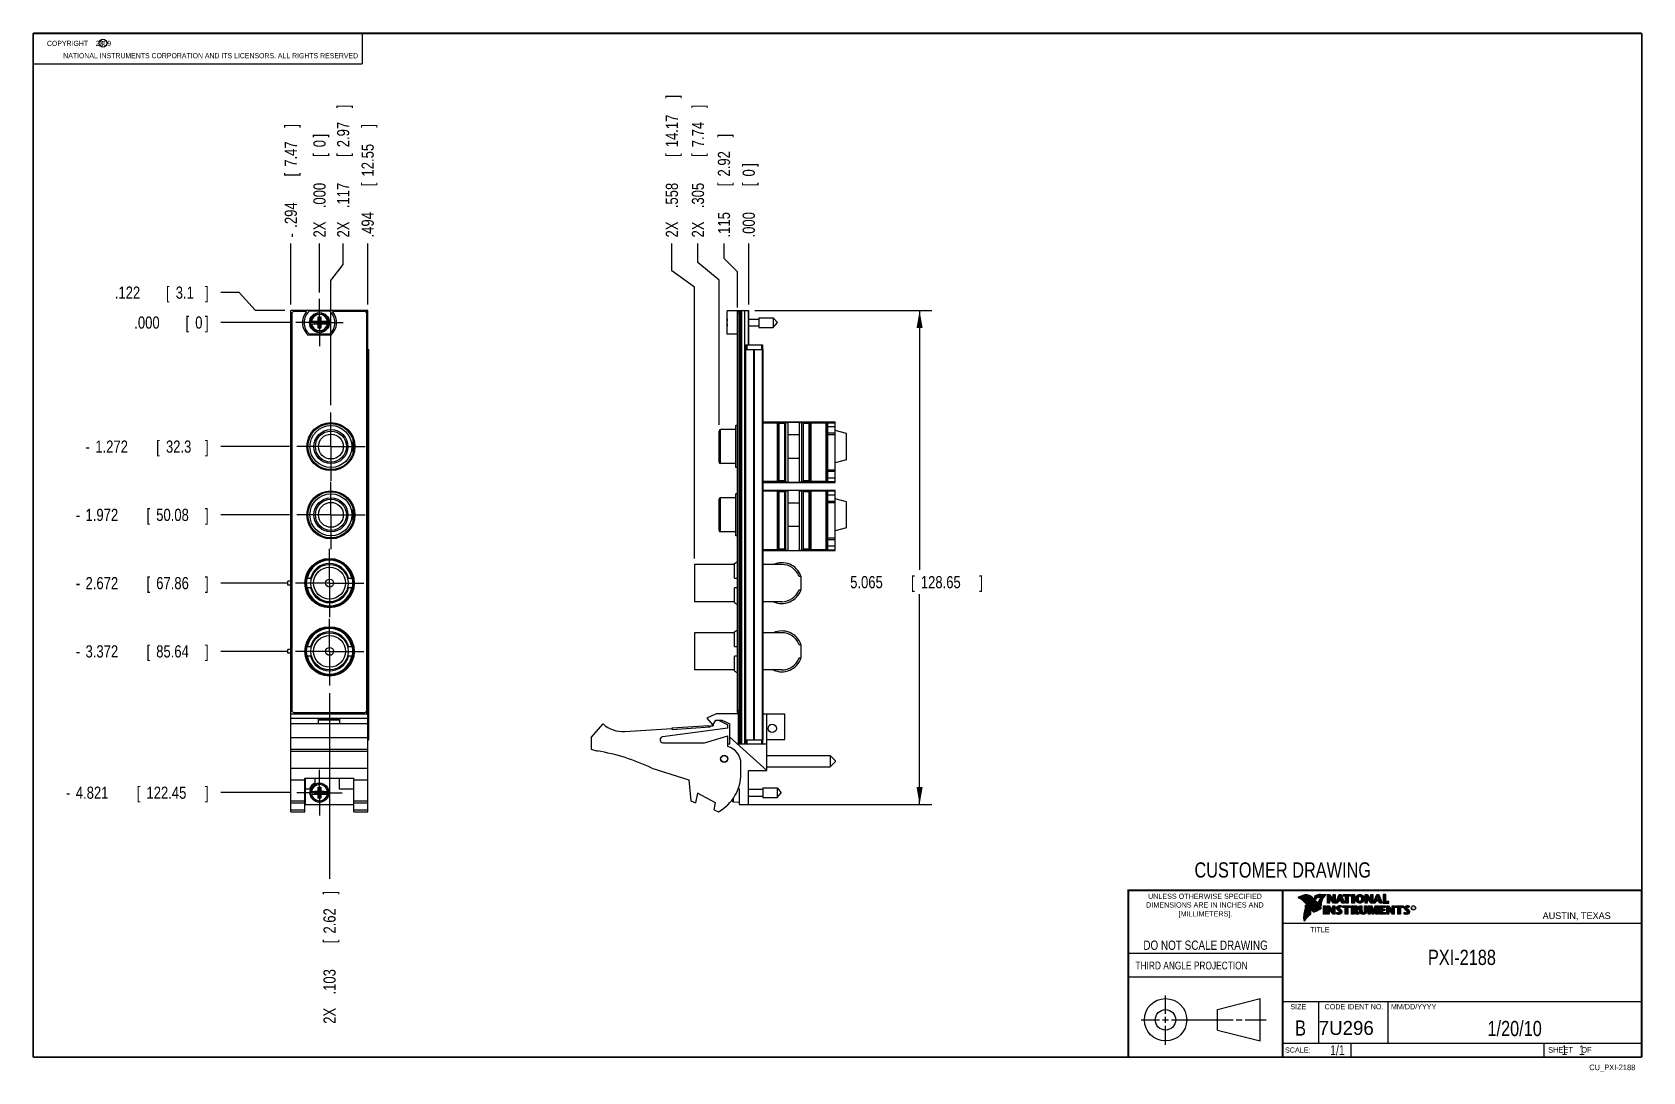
# Model space of a CAD drawing. Header units: inches. Extents: x 0.2 to 16.8, y 0.1 to 10.8.
import ezdxf
from ezdxf.enums import TextEntityAlignment as Align

# ---------------------------------------------------------------- set-up
doc = ezdxf.new("R2010")
doc.units = ezdxf.units.IN
doc.header["$LTSCALE"] = 0.935
doc.header["$MEASUREMENT"] = 0
doc.linetypes.add('CENTER', pattern=[0.6, 0.375, -0.075, 0.075, -0.075])
doc.layers.get('0').update_dxf_attribs({"linetype": 'CONTINUOUS'})
doc.layers.add('DEFAULT_1', color=7, linetype='CENTER')
doc.layers.add('DIMENSIONS', color=7, linetype='CONTINUOUS')
doc.styles.get("Standard").update_dxf_attribs({"font": 'txt', "width": 0.8})
doc.dimstyles.new('DIMSTYLE_1', dxfattribs={"dimtxt": 0.125, "dimasz": 0.18, "dimexe": 0.18, "dimexo": 0.0625, "dimgap": 0.09, "dimtad": 0, "dimtih": 1, "dimtoh": 1, "dimdec": 3, "dimzin": 4, "dimdsep": 46, "dimtxsty": 'STANDARD', "dimblk": '_FILLED', "dimblk1": '_FILLED', "dimblk2": '_FILLED', "dimcen": 0.09, "dimadec": 0, "dimazin": 0, "dimtp": 0.005, "dimtm": 0.005, "dimtfac": 1, "dimtdec": 3, "dimtofl": 0, "dimtmove": 0, "dimatfit": 3, "dimldrblk": '_FILLED', "dimfxl": 1, "dimtolj": 1, "dimtzin": 4, "dimarcsym": 0})
doc.dimstyles.new('DIMSTYLE_2', dxfattribs={"dimtxt": 0.125, "dimasz": 0.18, "dimexe": 0.18, "dimexo": 0.0625, "dimgap": 0.09, "dimtad": 0, "dimtih": 1, "dimtoh": 1, "dimdec": 3, "dimzin": 4, "dimdsep": 46, "dimtxsty": 'STANDARD', "dimblk": '_FILLED', "dimblk1": '_FILLED', "dimblk2": '_FILLED', "dimcen": 0.09, "dimadec": 0, "dimazin": 0, "dimtp": 0.005, "dimtm": 0.005, "dimtfac": 1, "dimtdec": 3, "dimtofl": 0, "dimtmove": 0, "dimatfit": 3, "dimldrblk": '_FILLED', "dimfxl": 1, "dimtolj": 1, "dimtzin": 4, "dimarcsym": 0})

msp = doc.modelspace()

# ---------------------------------------------------------------- texts
at = {"color": 2, "linetype": 'CONTINUOUS', "width": 0.8}
for s, height, p in [('c', 0.053, (0.946, 10.6363)), ('NATIONAL INSTRUMENTS CORPORATION AND ITS LICENSORS. ALL RIGHTS RESERVED', 0.053, (0.5583, 10.5016)), ('THIRD ANGLE PROJECTION', 0.08, (11.5564, 1.1584))]:
    msp.add_text(s, height=height, dxfattribs=at).set_placement(p)
at = {"color": 7, "linetype": 'CONTINUOUS', "width": 0.8}
for s, height, p in [('CUSTOMER DRAWING', 0.15625, (13.0668, 2.1001)), ('DO NOT SCALE DRAWING', 0.095, (12.2754, 1.3592)), ('B', 0.1562, (13.2497, 0.4798))]:
    msp.add_text(s, height=height, dxfattribs=at).set_placement(p, align=Align.CENTER)
at = {"color": 2, "linetype": 'CONTINUOUS'}
for s, p in [('DIMENSIONS ARE IN INCHES AND', (12.2688, 1.7933)), ('UNLESS OTHERWISE SPECIFIED', (12.2688, 1.8819)), ('[MILLIMETERS].', (12.2746, 1.7015))]:
    msp.add_text(s, height=0.053254, dxfattribs=at).set_placement(p, align=Align.CENTER)
for s, height, p in [('R', 0.0217, (14.3971, 1.7782)), ('AUSTIN, TEXAS', 0.069617, (15.7327, 1.6745)), ('TITLE', 0.05325, (13.3474, 1.5397)), ('SIZE', 0.05325, (13.1451, 0.7494)), ('MM/DD/YYYY', 0.05325, (14.1765, 0.7494)), ('SCALE:', 0.05325, (13.0904, 0.3053)), ('SHEET    OF', 0.057262, (15.7892, 0.3052))]:
    msp.add_text(s, height=height, dxfattribs=at).set_placement(p)
at = {"color": 2, "linetype": 'CONTINUOUS', "width": 0.95}
msp.add_text('CODE IDENT NO.', height=0.053254, dxfattribs=at).set_placement((13.7978, 0.7494), align=Align.CENTER)
at = {"color": 7, "linetype": 'CONTINUOUS'}
msp.add_text('7U296', height=0.14316, dxfattribs=at).set_placement((13.4363, 0.4866))
at = {"color": 7, "linetype": 'CONTINUOUS', "width": 0.8}
msp.add_text('1/1', height=0.1, dxfattribs=at).set_placement((13.7025, 0.2805), align=Align.RIGHT)
at = {"color": 2, "linetype": 'CONTINUOUS', "width": 0.8}
msp.add_text('CU_PXI-2188', height=0.057262, dxfattribs=at).set_placement((16.6837, 0.1254), align=Align.RIGHT)
at = {"color": 2, "linetype": 'CONTINUOUS', "insert": (0.3125, 10.6805), "char_height": 0.053, "width": 0.8904, "attachment_point": 1}
msp.add_mtext('    COPYRIGHT    2009', dxfattribs=at)
at = {"color": 7, "linetype": 'CONTINUOUS'}
for s, insert, char_height, width, attachment_point in [('PXI-2188\\P ', (14.9051, 1.3603), 0.15625, 1, 2), ('1/20/10 ', (15.4455, 0.6307), 0.15625, 1, 2), ('    1    1', (15.8075, 0.3805), 0.1, 0.8, 1)]:
    msp.add_mtext(s, dxfattribs=dict(at, insert=insert, char_height=char_height, width=width, attachment_point=attachment_point))

# ---------------------------------------------------------------- blocks, each defined once
blk = doc.blocks.new('*D0')
at = {"layer": 'DIMENSIONS', "color": 2, "linetype": 'CONTINUOUS'}
for p, q in [((7.336, 8.447), (7.336, 8.601)), ((7.475, 8.313), (7.336, 8.447)), ((7.475, 7.946), (7.475, 8.313))]:
    blk.add_line(p, q, dxfattribs=at)
at = {"layer": 'DIMENSIONS', "color": 2, "linetype": 'CONTINUOUS', "width": 0.8}
for s, p in [(']', (7.398, 9.689)), ('2.92', (7.398, 9.289)), ('[', (7.398, 9.189)), ('.115', (7.398, 8.664))]:
    blk.add_text(s, height=0.125, rotation=90, dxfattribs=at).set_placement(p)
blk = doc.blocks.new('_FILLED')
at = {"color": 0, "linetype": 'BYBLOCK'}
blk.add_solid([(0, 0), (-1, 0.174), (-1, -0.174)], dxfattribs=at)
blk = doc.blocks.new('*D1')
at = {"layer": 'DIMENSIONS', "color": 2, "linetype": 'CONTINUOUS'}
for p, q in [((7.069, 8.408), (7.069, 8.601)), ((7.285, 8.227), (7.069, 8.408)), ((7.285, 6.742), (7.285, 8.227))]:
    blk.add_line(p, q, dxfattribs=at)
at = {"layer": 'DIMENSIONS', "color": 2, "linetype": 'CONTINUOUS', "width": 0.8}
for s, p in [(']', (7.131, 9.989)), ('7.74', (7.131, 9.589)), ('[', (7.131, 9.489)), ('.305', (7.131, 8.964)), ('2X ', (7.131, 8.664))]:
    blk.add_text(s, height=0.125, rotation=90, dxfattribs=at).set_placement(p)
blk = doc.blocks.new('*D2')
at = {"layer": 'DIMENSIONS', "color": 2, "linetype": 'CONTINUOUS'}
for p, q in [((6.802, 8.321), (6.802, 8.601)), ((7.032, 8.156), (6.802, 8.321)), ((7.032, 5.373), (7.032, 8.156))]:
    blk.add_line(p, q, dxfattribs=at)
at = {"layer": 'DIMENSIONS', "color": 2, "linetype": 'CONTINUOUS', "width": 0.8}
for s, p in [(']', (6.864, 10.089)), ('14.17', (6.864, 9.589)), ('[', (6.864, 9.489)), ('.558', (6.864, 8.964)), ('2X ', (6.864, 8.664))]:
    blk.add_text(s, height=0.125, rotation=90, dxfattribs=at).set_placement(p)
blk = doc.blocks.new('*D3')
at = {"layer": 'DIMENSIONS', "color": 2, "linetype": 'CONTINUOUS'}
blk.add_line((7.59, 7.976), (7.59, 8.601), dxfattribs=at)
at = {"layer": 'DIMENSIONS', "color": 2, "linetype": 'CONTINUOUS', "width": 0.8}
for s, p in [(']', (7.652, 9.389)), ('0', (7.652, 9.289)), ('[', (7.652, 9.189)), ('.000', (7.652, 8.664))]:
    blk.add_text(s, height=0.125, rotation=90, dxfattribs=at).set_placement(p)
blk = doc.blocks.new('*D4')
at = {"layer": 'DIMENSIONS', "color": 2, "linetype": 'CONTINUOUS'}
for p, q in [((7.652, 7.914), (9.467, 7.914)), ((9.342, 7.914), (9.342, 5.255)), ((9.342, 2.849), (9.342, 5.005)), ((7.552, 2.849), (9.467, 2.849))]:
    blk.add_line(p, q, dxfattribs=at)
at = {"layer": 'DIMENSIONS', "color": 2, "linetype": 'CONTINUOUS', "xscale": 0.18, "yscale": 0.18, "zscale": 0.18}
for p, rotation in [((9.342, 7.914), 90), ((9.342, 2.849), 270)]:
    blk.add_blockref('_FILLED', p, dxfattribs=dict(at, rotation=rotation))
at = {"layer": 'DIMENSIONS', "color": 2, "linetype": 'CONTINUOUS', "width": 0.8}
for s, p in [('5.065', (8.63, 5.067)), ('[', (9.255, 5.067)), ('128.65', (9.355, 5.067)), (']', (9.955, 5.067))]:
    blk.add_text(s, height=0.125, dxfattribs=at).set_placement(p)
blk = doc.blocks.new('*D5')
at = {"layer": 'DIMENSIONS', "color": 2, "linetype": 'CONTINUOUS'}
blk.add_line((2.88, 6.52), (2.174, 6.52), dxfattribs=at)
at = {"layer": 'DIMENSIONS', "color": 2, "linetype": 'CONTINUOUS', "width": 0.8}
for s, p in [('-', (0.787, 6.457)), ('1.272', (0.887, 6.457)), ('[', (1.512, 6.457)), ('32.3', (1.612, 6.457)), (']', (2.012, 6.457))]:
    blk.add_text(s, height=0.125, dxfattribs=at).set_placement(p)
blk = doc.blocks.new('*D6')
at = {"layer": 'DIMENSIONS', "color": 2, "linetype": 'CONTINUOUS'}
blk.add_line((2.88, 5.82), (2.174, 5.82), dxfattribs=at)
at = {"layer": 'DIMENSIONS', "color": 2, "linetype": 'CONTINUOUS', "width": 0.8}
for s, p in [('-', (0.687, 5.757)), ('1.972', (0.787, 5.757)), ('[', (1.412, 5.757)), ('50.08', (1.512, 5.757)), (']', (2.012, 5.757))]:
    blk.add_text(s, height=0.125, dxfattribs=at).set_placement(p)
blk = doc.blocks.new('*D7')
at = {"layer": 'DIMENSIONS', "color": 2, "linetype": 'CONTINUOUS'}
blk.add_line((2.86, 5.12), (2.174, 5.12), dxfattribs=at)
at = {"layer": 'DIMENSIONS', "color": 2, "linetype": 'CONTINUOUS', "width": 0.8}
for s, p in [('2.672', (0.787, 5.057)), ('[', (1.412, 5.057)), ('67.86', (1.512, 5.057)), (']', (2.012, 5.057)), ('-', (0.687, 5.057))]:
    blk.add_text(s, height=0.125, dxfattribs=at).set_placement(p)
blk = doc.blocks.new('*D8')
at = {"layer": 'DIMENSIONS', "color": 2, "linetype": 'CONTINUOUS'}
blk.add_line((2.86, 4.42), (2.174, 4.42), dxfattribs=at)
at = {"layer": 'DIMENSIONS', "color": 2, "linetype": 'CONTINUOUS', "width": 0.8}
for s, p in [('3.372', (0.787, 4.357)), ('[', (1.412, 4.357)), ('85.64', (1.512, 4.357)), (']', (2.012, 4.357)), ('-', (0.687, 4.357))]:
    blk.add_text(s, height=0.125, dxfattribs=at).set_placement(p)
blk = doc.blocks.new('*D9')
at = {"layer": 'DIMENSIONS', "color": 2, "linetype": 'CONTINUOUS'}
for p, q in [((2.364, 8.098), (2.174, 8.098)), ((2.531, 7.914), (2.364, 8.098)), ((2.83, 7.914), (2.531, 7.914))]:
    blk.add_line(p, q, dxfattribs=at)
at = {"layer": 'DIMENSIONS', "color": 2, "linetype": 'CONTINUOUS', "width": 0.8}
for s, p in [('.122', (1.087, 8.036)), ('[', (1.612, 8.036)), ('3.1', (1.712, 8.036)), (']', (2.012, 8.036))]:
    blk.add_text(s, height=0.125, dxfattribs=at).set_placement(p)
blk = doc.blocks.new('*D10')
at = {"layer": 'DIMENSIONS', "color": 2, "linetype": 'CONTINUOUS'}
blk.add_line((2.89, 2.971), (2.174, 2.971), dxfattribs=at)
at = {"layer": 'DIMENSIONS', "color": 2, "linetype": 'CONTINUOUS', "width": 0.8}
for s, p in [('4.821', (0.687, 2.908)), ('[', (1.312, 2.908)), ('122.45', (1.412, 2.908)), (']', (2.012, 2.908)), ('-', (0.587, 2.908))]:
    blk.add_text(s, height=0.125, dxfattribs=at).set_placement(p)
blk = doc.blocks.new('*D11')
at = {"layer": 'DIMENSIONS', "color": 2, "linetype": 'CONTINUOUS'}
blk.add_line((2.881, 7.792), (2.174, 7.792), dxfattribs=at)
at = {"layer": 'DIMENSIONS', "color": 2, "linetype": 'CONTINUOUS', "width": 0.8}
for s, p in [('.000', (1.287, 7.729)), ('[', (1.812, 7.729)), ('0', (1.912, 7.729)), (']', (2.012, 7.729))]:
    blk.add_text(s, height=0.125, dxfattribs=at).set_placement(p)
blk = doc.blocks.new('*D12')
at = {"layer": 'DIMENSIONS', "color": 2, "linetype": 'CONTINUOUS'}
for p, q in [((3.429, 8.388), (3.429, 8.601)), ((3.304, 8.221), (3.429, 8.388)), ((3.304, 6.943), (3.304, 8.221))]:
    blk.add_line(p, q, dxfattribs=at)
at = {"layer": 'DIMENSIONS', "color": 2, "linetype": 'CONTINUOUS', "width": 0.8}
for s, p in [(']', (3.492, 9.989)), ('2.97', (3.492, 9.589)), ('[', (3.492, 9.489)), ('.117', (3.492, 8.964)), ('2X ', (3.492, 8.664))]:
    blk.add_text(s, height=0.125, rotation=90, dxfattribs=at).set_placement(p)
blk = doc.blocks.new('*D13')
at = {"layer": 'DIMENSIONS', "color": 2, "linetype": 'CONTINUOUS'}
blk.add_line((3.681, 7.976), (3.681, 8.601), dxfattribs=at)
at = {"layer": 'DIMENSIONS', "color": 2, "linetype": 'CONTINUOUS', "width": 0.8}
for s, p in [(']', (3.743, 9.789)), ('12.55', (3.743, 9.289)), ('[', (3.743, 9.189)), ('.494', (3.743, 8.664))]:
    blk.add_text(s, height=0.125, rotation=90, dxfattribs=at).set_placement(p)
blk = doc.blocks.new('*D14')
at = {"layer": 'DIMENSIONS', "color": 2, "linetype": 'CONTINUOUS'}
blk.add_line((2.893, 7.976), (2.893, 8.601), dxfattribs=at)
at = {"layer": 'DIMENSIONS', "color": 2, "linetype": 'CONTINUOUS', "width": 0.8}
for s, p in [(']', (2.955, 9.789)), ('7.47', (2.955, 9.389)), ('[', (2.955, 9.289)), ('.294', (2.955, 8.764)), ('-', (2.955, 8.664))]:
    blk.add_text(s, height=0.125, rotation=90, dxfattribs=at).set_placement(p)
blk = doc.blocks.new('*D15')
at = {"layer": 'DIMENSIONS', "color": 2, "linetype": 'CONTINUOUS'}
blk.add_line((3.29, 3.99), (3.29, 2.088), dxfattribs=at)
at = {"layer": 'DIMENSIONS', "color": 2, "linetype": 'CONTINUOUS', "width": 0.8}
for s, p in [(']', (3.352, 1.926)), ('2.62', (3.352, 1.526)), ('[', (3.352, 1.426)), ('.103', (3.352, 0.901)), ('2X ', (3.352, 0.601))]:
    blk.add_text(s, height=0.125, rotation=90, dxfattribs=at).set_placement(p)
blk = doc.blocks.new('*D16')
at = {"layer": 'DIMENSIONS', "color": 2, "linetype": 'CONTINUOUS'}
blk.add_line((3.187, 8.098), (3.187, 8.601), dxfattribs=at)
at = {"layer": 'DIMENSIONS', "color": 2, "linetype": 'CONTINUOUS', "width": 0.8}
for s, p in [(']', (3.249, 9.689)), ('0', (3.249, 9.589)), ('[', (3.249, 9.489)), ('.000', (3.249, 8.964)), ('2X ', (3.249, 8.664))]:
    blk.add_text(s, height=0.125, rotation=90, dxfattribs=at).set_placement(p)

# ---------------------------------------------------------------- dimensions: what is measured, and where the dimension line sits
at = {"layer": 'DIMENSIONS', "color": 2, "linetype": 'CONTINUOUS'}
for feature_location, offset, dtype, origin, text, picture, middle in [((7.0318, 5.3733), (-0.2303, 3.2278), 0, (7.5898, 7.9135), '2X <>', '*D2', (6.8016, 9.426)), ((3.30374, 6.94348), (0.12533, 1.65756), 0, (3.18685, 8.03504), '2X <>', '*D12', (3.42907, 9.37604)), ((7.2851, 6.7417), (-0.2164, 1.8593), 0, (7.5898, 7.9135), '2X <>', '*D1', (7.0688, 9.376)), ((2.8929, 7.976), (0, 0.625), 1, (3.1869, 8.035), '-<>', '*D14', (2.8929, 9.276)), ((3.1868507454, 8.0975373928), (0, 0.5035), 1, (3.1868507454, 8.0350373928), '2X <>', '*D16', (3.1868507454, 9.2260373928)), ((2.8904, 2.9706), (-0.716, 0), 0, (2.9434, 7.7915), '-<>', '*D10', (1.3494, 2.9706)), ((2.88, 5.8198), (-0.7057, 0), 0, (2.9434, 7.7915), '-<>', '*D6', (1.3994, 5.8198)), ((2.8598, 5.1198), (-0.6855, 0), 0, (2.9434, 7.7915), '-<>', '*D7', (1.3994, 5.1198)), ((2.8598, 4.4198), (-0.6855, 0), 0, (2.9434, 7.7915), '-<>', '*D8', (1.3994, 4.4198)), ((2.88, 6.5198), (-0.7057, 0), 0, (2.9434, 7.7915), '-<>', '*D5', (1.4494, 6.5198)), ((3.2898, 3.9897), (0, -1.9016), 1, (3.1869, 7.7915), '2X <>', '*D15', (3.2898, 1.3131))]:
    dim = msp.add_ordinate_dim(feature_location=feature_location, offset=offset, dtype=dtype, origin=origin, text=text, dimstyle='DIMSTYLE_1', dxfattribs=at)
    dim.commit()
    dim.dimension.update_dxf_attribs({"geometry": picture, "text_midpoint": middle})
for feature_location, offset, dtype, origin, picture, middle in [((3.6809, 7.976), (0, 0.625), 1, (3.1869, 8.035), '*D13', (3.6809, 9.276)), ((7.4748285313, 7.9460373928), (-0.1388415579, 0.655), 0, (7.5898285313, 7.9135373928), '*D0', (7.3359869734, 9.2260373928)), ((7.5898285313, 7.9760373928), (0, 0.625), 1, (7.5898285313, 7.9135373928), '*D3', (7.5898285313, 9.0760373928)), ((2.8304, 7.9135), (-0.656, 0.1848), 0, (2.9434, 7.7915), '*D9', (1.5994, 8.0984)), ((2.8808507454, 7.7915373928), (-0.7065, 0), 0, (2.9433507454, 7.7915373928), '*D11', (1.6993507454, 7.7915373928))]:
    dim = msp.add_ordinate_dim(feature_location=feature_location, offset=offset, dtype=dtype, origin=origin, dimstyle='DIMSTYLE_1', dxfattribs=at)
    dim.commit()
    dim.dimension.update_dxf_attribs({"geometry": picture, "text_midpoint": middle})
dim = msp.add_linear_dim(base=(9.3422, 2.8486), p1=(7.6523, 7.9135), p2=(7.5523, 2.8486), angle=270, dimstyle='DIMSTYLE_2', dxfattribs=at)
dim.commit()
dim.dimension.update_dxf_attribs({"geometry": '*D4', "text_midpoint": (9.3422, 5.1295), "dimtype": 160})

# ---------------------------------------------------------------- linework, layer by layer
at = {"color": 2, "linetype": 'CONTINUOUS'}
for p, q in [((0.25, 10.7586), (3.625, 10.7586)), ((0.25, 10.7586), (0.25, 10.4456)), ((3.625, 10.7586), (3.625, 10.4456)), ((0.25, 10.4456), (3.625, 10.4456)), ((13.0652, 1.9695), (16.745, 1.9695)), ((13.0652, 1.9695), (13.0652, 0.2605)), ((13.2311, 1.8934), (13.2311, 1.8949)), ((13.2347, 1.8921), (13.2347, 1.8972)), ((13.2382, 1.8907), (13.2382, 1.8994)), ((13.2418, 1.8892), (13.2418, 1.9015)), ((13.2453, 1.8876), (13.2453, 1.9035)), ((13.2489, 1.8858), (13.2489, 1.9054)), ((13.2524, 1.8839), (13.2524, 1.9069)), ((13.256, 1.8818), (13.256, 1.9084)), ((13.2596, 1.8796), (13.2596, 1.9098)), ((13.2631, 1.8772), (13.2631, 1.9111)), ((13.2667, 1.8747), (13.2667, 1.9124)), ((13.2702, 1.872), (13.2702, 1.9135)), ((13.2738, 1.869), (13.2738, 1.9146)), ((13.2773, 1.8658), (13.2773, 1.9155)), ((13.2809, 1.8624), (13.2809, 1.9164)), ((13.2844, 1.8587), (13.2844, 1.9173)), ((13.288, 1.8549), (13.288, 1.9181)), ((13.2915, 1.851), (13.2915, 1.9188)), ((13.2951, 1.8471), (13.2951, 1.9194)), ((13.2987, 1.8431), (13.2987, 1.9198)), ((13.3022, 1.8391), (13.3022, 1.92)), ((13.3058, 1.8351), (13.3058, 1.9201)), ((13.3093, 1.8311), (13.3093, 1.9201)), ((13.3129, 1.827), (13.3129, 1.9199)), ((13.3164, 1.8229), (13.3164, 1.9196)), ((13.32, 1.8188), (13.32, 1.9192)), ((13.3235, 1.8146), (13.3235, 1.9186)), ((13.3271, 1.8104), (13.3271, 1.9179)), ((13.3306, 1.8062), (13.3306, 1.9172)), ((13.3342, 1.802), (13.3342, 1.9163)), ((13.3378, 1.7978), (13.3378, 1.9151)), ((13.3413, 1.7937), (13.3413, 1.9138)), ((13.3449, 1.7897), (13.3449, 1.9122)), ((13.3484, 1.7856), (13.3484, 1.9103)), ((13.352, 1.7817), (13.352, 1.9081)), ((13.3555, 1.7778), (13.3555, 1.9055)), ((13.3591, 1.7739), (13.3591, 1.9026)), ((13.3626, 1.7701), (13.3626, 1.8991)), ((13.3662, 1.7663), (13.3662, 1.8952)), ((13.3697, 1.7625), (13.3697, 1.8915)), ((13.3733, 1.7588), (13.3733, 1.8878)), ((13.3769, 1.7556), (13.3769, 1.8841)), ((13.3804, 1.7529), (13.3804, 1.8803)), ((13.384, 1.7512), (13.384, 1.8766)), ((13.3875, 1.7509), (13.3875, 1.8728)), ((13.4022, 1.878), (13.3901, 1.8922)), ((13.3911, 1.7518), (13.3911, 1.8691)), ((13.4029, 1.881), (13.3927, 1.893)), ((13.3946, 1.8908), (13.3946, 1.8999)), ((13.3946, 1.7533), (13.3946, 1.8653)), ((13.3982, 1.8866), (13.3982, 1.9062)), ((13.3982, 1.7548), (13.3982, 1.8615)), ((13.4017, 1.8824), (13.4017, 1.9101)), ((13.4017, 1.7563), (13.4017, 1.8574)), ((13.4053, 1.8823), (13.4053, 1.9129)), ((13.4053, 1.7578), (13.4053, 1.8531)), ((13.4088, 1.8844), (13.4088, 1.915)), ((13.4088, 1.7593), (13.4088, 1.8488)), ((13.4124, 1.887), (13.4124, 1.9167)), ((13.4124, 1.7609), (13.4124, 1.8445)), ((13.4159, 1.89), (13.4159, 1.9182)), ((13.4159, 1.7625), (13.4159, 1.8402)), ((13.4195, 1.8937), (13.4195, 1.9193)), ((13.4195, 1.7641), (13.4195, 1.8359)), ((13.4231, 1.8964), (13.4231, 1.9203)), ((13.4231, 1.7657), (13.4231, 1.8316)), ((13.4266, 1.8982), (13.4266, 1.9209)), ((13.4266, 1.7674), (13.4266, 1.8273)), ((13.4302, 1.8995), (13.4302, 1.9214)), ((13.4302, 1.7691), (13.4302, 1.823)), ((13.4414, 1.8328), (13.4319, 1.8437)), ((13.4337, 1.8997), (13.4337, 1.922)), ((13.4337, 1.7708), (13.4337, 1.8187)), ((13.4433, 1.8344), (13.4349, 1.844)), ((13.4373, 1.8991), (13.4373, 1.9224)), ((13.4373, 1.8413), (13.4373, 1.8491)), ((13.4408, 1.898), (13.4408, 1.9228)), ((13.4408, 1.8372), (13.4408, 1.8572)), ((13.4444, 1.8972), (13.4444, 1.9231)), ((13.4444, 1.8331), (13.4444, 1.8665)), ((13.4479, 1.8969), (13.4479, 1.9234)), ((13.4479, 1.8288), (13.4479, 1.873)), ((13.4515, 1.8966), (13.4515, 1.9236)), ((13.4515, 1.8247), (13.4515, 1.8764)), ((13.4529, 1.9261), (13.5132, 1.9271)), ((13.453, 1.9236), (13.5067, 1.9245)), ((13.455, 1.8965), (13.455, 1.9237)), ((13.455, 1.8207), (13.455, 1.878)), ((13.4586, 1.8964), (13.4586, 1.9237)), ((13.4586, 1.8303), (13.4586, 1.879)), ((13.4622, 1.8957), (13.4622, 1.9238)), ((13.4622, 1.8535), (13.4622, 1.8795)), ((13.4657, 1.8935), (13.4657, 1.9238)), ((13.4657, 1.8636), (13.4657, 1.8798)), ((13.4693, 1.872), (13.4693, 1.9239)), ((13.4728, 1.8794), (13.4728, 1.9239)), ((13.4764, 1.8859), (13.4764, 1.924)), ((13.4799, 1.8919), (13.4799, 1.924)), ((13.4835, 1.8973), (13.4835, 1.9241)), ((13.487, 1.9023), (13.487, 1.9242)), ((13.4906, 1.9069), (13.4906, 1.9242)), ((13.4941, 1.9112), (13.4941, 1.9243)), ((13.4977, 1.9153), (13.4977, 1.9243)), ((13.5013, 1.9191), (13.5013, 1.9244)), ((13.5261, 1.9263), (13.5451, 1.9263)), ((13.5261, 1.839), (13.5261, 1.9263)), ((13.5466, 1.839), (13.5261, 1.839)), ((13.5286, 1.9237), (13.5439, 1.9237)), ((13.5286, 1.8415), (13.5286, 1.9237)), ((13.5441, 1.8415), (13.5286, 1.8415)), ((13.5332, 1.8415), (13.5332, 1.9237)), ((13.5367, 1.8415), (13.5367, 1.9237)), ((13.5402, 1.8415), (13.5402, 1.9237)), ((13.5441, 1.8976), (13.5437, 1.9237)), ((13.5439, 1.9237), (13.5854, 1.869)), ((13.5873, 1.8415), (13.5441, 1.8976)), ((13.5441, 1.8976), (13.5441, 1.8415)), ((13.5451, 1.9263), (13.5829, 1.8765)), ((13.586, 1.839), (13.5466, 1.8902)), ((13.5466, 1.8902), (13.5466, 1.839)), ((13.5471, 1.8936), (13.5471, 1.9194)), ((13.5506, 1.8891), (13.5506, 1.9149)), ((13.5541, 1.8846), (13.5541, 1.9103)), ((13.5576, 1.8801), (13.5576, 1.9057)), ((13.561, 1.8756), (13.561, 1.9011)), ((13.5645, 1.8711), (13.5645, 1.8965)), ((13.568, 1.8665), (13.568, 1.8919)), ((13.5715, 1.862), (13.5715, 1.8874)), ((13.575, 1.8575), (13.575, 1.8828)), ((13.5784, 1.853), (13.5784, 1.8782)), ((13.5819, 1.8485), (13.5819, 1.8736)), ((13.5829, 1.9263), (13.6036, 1.9263)), ((13.5829, 1.8765), (13.5829, 1.9263)), ((13.5854, 1.9237), (13.6011, 1.9237)), ((13.5854, 1.869), (13.5854, 1.9237)), ((13.5854, 1.844), (13.5854, 1.869)), ((13.6036, 1.839), (13.586, 1.839)), ((13.6011, 1.8415), (13.5873, 1.8415)), ((13.5889, 1.8415), (13.5889, 1.9237)), ((13.5923, 1.8415), (13.5923, 1.9237)), ((13.5958, 1.8415), (13.5958, 1.9237)), ((13.5993, 1.8415), (13.5993, 1.9237)), ((13.6011, 1.9237), (13.6011, 1.8415)), ((13.6036, 1.9263), (13.6036, 1.839)), ((13.6088, 1.839), (13.6444, 1.9262)), ((13.6294, 1.839), (13.6088, 1.839)), ((13.6125, 1.8415), (13.6461, 1.9237)), ((13.6277, 1.8415), (13.6125, 1.8415)), ((13.6167, 1.8415), (13.6167, 1.8516)), ((13.6201, 1.8415), (13.6201, 1.8601)), ((13.6236, 1.8415), (13.6236, 1.8686)), ((13.6271, 1.8415), (13.6271, 1.8771)), ((13.6361, 1.8623), (13.6277, 1.8415)), ((13.6378, 1.8598), (13.6294, 1.839)), ((13.6306, 1.8486), (13.6306, 1.8857)), ((13.634, 1.8573), (13.634, 1.8942)), ((13.6665, 1.8623), (13.6361, 1.8623)), ((13.6375, 1.8623), (13.6375, 1.9027)), ((13.6647, 1.8598), (13.6378, 1.8598)), ((13.6388, 1.8711), (13.65, 1.9073)), ((13.6639, 1.8711), (13.6388, 1.8711)), ((13.641, 1.8781), (13.641, 1.9112)), ((13.641, 1.8623), (13.641, 1.8711)), ((13.6423, 1.8736), (13.6519, 1.9048)), ((13.6606, 1.8736), (13.6423, 1.8736)), ((13.6444, 1.9262), (13.6664, 1.9262)), ((13.6445, 1.8893), (13.6445, 1.9197)), ((13.6445, 1.8623), (13.6445, 1.8711)), ((13.6461, 1.9237), (13.6647, 1.9237)), ((13.6479, 1.9006), (13.6479, 1.9237)), ((13.6479, 1.8623), (13.6479, 1.8711)), ((13.65, 1.9073), (13.6541, 1.9073)), ((13.6514, 1.9073), (13.6514, 1.9237)), ((13.6514, 1.8623), (13.6514, 1.8711)), ((13.6519, 1.9048), (13.6521, 1.9048)), ((13.6521, 1.9048), (13.6606, 1.8736)), ((13.6541, 1.9073), (13.6639, 1.8711)), ((13.6549, 1.9043), (13.6549, 1.9237)), ((13.6549, 1.8623), (13.6549, 1.8711)), ((13.6584, 1.8915), (13.6584, 1.9237)), ((13.6584, 1.8623), (13.6584, 1.8711)), ((13.6618, 1.8787), (13.6618, 1.9237)), ((13.6618, 1.8623), (13.6618, 1.8711)), ((13.6647, 1.9237), (13.6959, 1.8415)), ((13.6717, 1.839), (13.6647, 1.8598)), ((13.6653, 1.8623), (13.6653, 1.922)), ((13.6664, 1.9262), (13.6995, 1.839)), ((13.6735, 1.8415), (13.6665, 1.8623)), ((13.6688, 1.8555), (13.6688, 1.9128)), ((13.6995, 1.839), (13.6717, 1.839)), ((13.6723, 1.8452), (13.6723, 1.9037)), ((13.6959, 1.8415), (13.6735, 1.8415)), ((13.6757, 1.8415), (13.6757, 1.8945)), ((13.6792, 1.8415), (13.6792, 1.8854)), ((13.6827, 1.8415), (13.6827, 1.8762)), ((13.6862, 1.8415), (13.6862, 1.8671)), ((13.6866, 1.9262), (13.7634, 1.9262)), ((13.6866, 1.9099), (13.6866, 1.9262)), ((13.7118, 1.9099), (13.6866, 1.9099)), ((13.6891, 1.9237), (13.7609, 1.9237)), ((13.6891, 1.9125), (13.6891, 1.9237)), ((13.7143, 1.9125), (13.6891, 1.9125)), ((13.6896, 1.8415), (13.6896, 1.8579)), ((13.6931, 1.9125), (13.6931, 1.9237)), ((13.6931, 1.8415), (13.6931, 1.8488)), ((13.6966, 1.9125), (13.6966, 1.9237)), ((13.7001, 1.9125), (13.7001, 1.9237)), ((13.7035, 1.9125), (13.7035, 1.9237)), ((13.707, 1.9125), (13.707, 1.9237)), ((13.7105, 1.9125), (13.7105, 1.9237)), ((13.7118, 1.839), (13.7118, 1.9099)), ((13.7382, 1.839), (13.7118, 1.839)), ((13.7143, 1.9125), (13.714, 1.9237)), ((13.7143, 1.8415), (13.7143, 1.9125)), ((13.7357, 1.8415), (13.7143, 1.8415)), ((13.7174, 1.8415), (13.7174, 1.9237)), ((13.7209, 1.8415), (13.7209, 1.9237)), ((13.7244, 1.8415), (13.7244, 1.9237)), ((13.7279, 1.8415), (13.7279, 1.9237)), ((13.7313, 1.8415), (13.7313, 1.9237)), ((13.7357, 1.9125), (13.7348, 1.9237)), ((13.7609, 1.9125), (13.7357, 1.9125)), ((13.7357, 1.9125), (13.7357, 1.8415)), ((13.7634, 1.9099), (13.7382, 1.9099)), ((13.7382, 1.9099), (13.7382, 1.839)), ((13.7383, 1.9125), (13.7383, 1.9237)), ((13.7418, 1.9125), (13.7418, 1.9237)), ((13.7452, 1.9125), (13.7452, 1.9237)), ((13.7487, 1.9125), (13.7487, 1.9237)), ((13.7522, 1.9125), (13.7522, 1.9237)), ((13.7557, 1.9125), (13.7557, 1.9237)), ((13.7591, 1.9125), (13.7591, 1.9237)), ((13.7609, 1.9237), (13.7609, 1.9125)), ((13.7634, 1.9262), (13.7634, 1.9099)), ((13.7768, 1.9262), (13.8031, 1.9262)), ((13.7768, 1.839), (13.7768, 1.9262)), ((13.8031, 1.839), (13.7768, 1.839)), ((13.7794, 1.9237), (13.8006, 1.9237)), ((13.7794, 1.8415), (13.7794, 1.9237)), ((13.8006, 1.8415), (13.7794, 1.8415)), ((13.7835, 1.8415), (13.7835, 1.9237)), ((13.787, 1.8415), (13.787, 1.9237)), ((13.7904, 1.8415), (13.7904, 1.9237)), ((13.7939, 1.8415), (13.7939, 1.9237)), ((13.7974, 1.8415), (13.7974, 1.9237)), ((13.8006, 1.9237), (13.8006, 1.8415)), ((13.8031, 1.9262), (13.8031, 1.839)), ((13.8154, 1.8853), (13.8155, 1.8871)), ((13.8154, 1.8834), (13.8154, 1.8853)), ((13.8154, 1.8816), (13.8154, 1.8834)), ((13.8155, 1.8797), (13.8154, 1.8816)), ((13.8155, 1.8871), (13.8157, 1.8889)), ((13.8157, 1.8779), (13.8155, 1.8797)), ((13.8157, 1.8889), (13.8159, 1.8907)), ((13.8159, 1.876), (13.8157, 1.8779)), ((13.8159, 1.8907), (13.8161, 1.8924)), ((13.8162, 1.8742), (13.8159, 1.876)), ((13.8161, 1.8924), (13.8165, 1.8941)), ((13.8166, 1.8724), (13.8162, 1.8742)), ((13.8165, 1.8941), (13.8169, 1.8958)), ((13.817, 1.8706), (13.8166, 1.8724)), ((13.8169, 1.8958), (13.8174, 1.8975)), ((13.8174, 1.8689), (13.817, 1.8706)), ((13.8174, 1.8975), (13.8179, 1.8991)), ((13.8179, 1.8672), (13.8174, 1.8689)), ((13.8179, 1.8991), (13.8185, 1.9006)), ((13.8179, 1.8852), (13.818, 1.8869)), ((13.8179, 1.8834), (13.8179, 1.8852)), ((13.818, 1.8817), (13.8179, 1.8834)), ((13.8185, 1.8655), (13.8179, 1.8672)), ((13.818, 1.8869), (13.8182, 1.8886)), ((13.8181, 1.8799), (13.818, 1.8817)), ((13.8182, 1.8781), (13.8181, 1.8799)), ((13.8182, 1.8886), (13.8184, 1.8903)), ((13.8184, 1.8764), (13.8182, 1.8781)), ((13.8184, 1.8903), (13.8186, 1.892)), ((13.8187, 1.8746), (13.8184, 1.8764)), ((13.8185, 1.9006), (13.8191, 1.9021)), ((13.8191, 1.8639), (13.8185, 1.8655)), ((13.8186, 1.892), (13.819, 1.8936)), ((13.8191, 1.8729), (13.8187, 1.8746)), ((13.819, 1.8936), (13.8193, 1.8952)), ((13.8191, 1.9021), (13.8198, 1.9036)), ((13.8194, 1.8712), (13.8191, 1.8729)), ((13.8198, 1.8623), (13.8191, 1.8639)), ((13.8193, 1.8952), (13.8198, 1.8967)), ((13.8199, 1.8696), (13.8194, 1.8712)), ((13.8198, 1.9036), (13.8206, 1.9051)), ((13.8198, 1.8967), (13.8203, 1.8982)), ((13.8205, 1.8607), (13.8198, 1.8623)), ((13.8204, 1.8679), (13.8199, 1.8696)), ((13.8203, 1.8982), (13.8208, 1.8997)), ((13.8209, 1.8664), (13.8204, 1.8679)), ((13.8213, 1.8592), (13.8205, 1.8607)), ((13.8206, 1.9051), (13.8214, 1.9065)), ((13.8208, 1.8997), (13.8214, 1.9011)), ((13.8209, 1.8664), (13.8208, 1.8997)), ((13.8215, 1.8648), (13.8209, 1.8664)), ((13.8221, 1.8578), (13.8213, 1.8592)), ((13.8214, 1.9065), (13.8223, 1.9079)), ((13.8214, 1.9011), (13.8221, 1.9025)), ((13.8221, 1.8633), (13.8215, 1.8648)), ((13.8221, 1.9025), (13.8228, 1.9038)), ((13.8228, 1.8619), (13.8221, 1.8633)), ((13.823, 1.8563), (13.8221, 1.8578)), ((13.8223, 1.9079), (13.8232, 1.9092)), ((13.8228, 1.9038), (13.8236, 1.9052)), ((13.8235, 1.8604), (13.8228, 1.8619)), ((13.8239, 1.855), (13.823, 1.8563)), ((13.8232, 1.9092), (13.8243, 1.9106)), ((13.8243, 1.8591), (13.8235, 1.8604)), ((13.8236, 1.9052), (13.8244, 1.9065)), ((13.8249, 1.8536), (13.8239, 1.855)), ((13.8243, 1.9106), (13.8253, 1.9119)), ((13.8243, 1.8591), (13.8244, 1.9065)), ((13.8251, 1.8577), (13.8243, 1.8591)), ((13.8244, 1.9065), (13.8253, 1.9077)), ((13.826, 1.8523), (13.8249, 1.8536)), ((13.826, 1.8564), (13.8251, 1.8577)), ((13.8253, 1.9119), (13.8265, 1.9132)), ((13.8253, 1.9077), (13.8262, 1.909)), ((13.8269, 1.8552), (13.826, 1.8564)), ((13.8271, 1.8511), (13.826, 1.8523)), ((13.8262, 1.909), (13.8273, 1.9102)), ((13.8265, 1.9132), (13.8276, 1.9144)), ((13.8279, 1.854), (13.8269, 1.8552)), ((13.8282, 1.8499), (13.8271, 1.8511)), ((13.8273, 1.9102), (13.8283, 1.9114)), ((13.8276, 1.9144), (13.8288, 1.9156)), ((13.8279, 1.854), (13.8283, 1.9114)), ((13.8289, 1.8528), (13.8279, 1.854)), ((13.8294, 1.8487), (13.8282, 1.8499)), ((13.8283, 1.9114), (13.8294, 1.9126)), ((13.8288, 1.9156), (13.8301, 1.9167)), ((13.83, 1.8517), (13.8289, 1.8528)), ((13.8294, 1.9126), (13.8306, 1.9137)), ((13.8306, 1.8476), (13.8294, 1.8487)), ((13.8311, 1.8506), (13.83, 1.8517)), ((13.8301, 1.9167), (13.8314, 1.9178)), ((13.8306, 1.9137), (13.8318, 1.9148)), ((13.8319, 1.8466), (13.8306, 1.8476)), ((13.8311, 1.8506), (13.8318, 1.9148)), ((13.8323, 1.8496), (13.8311, 1.8506)), ((13.8314, 1.9178), (13.8327, 1.9188)), ((13.8318, 1.9148), (13.833, 1.9158)), ((13.8332, 1.8456), (13.8319, 1.8466)), ((13.8335, 1.8486), (13.8323, 1.8496)), ((13.8327, 1.9188), (13.834, 1.9198)), ((13.833, 1.9158), (13.8342, 1.9168)), ((13.8346, 1.8447), (13.8332, 1.8456)), ((13.8347, 1.8477), (13.8335, 1.8486)), ((13.834, 1.9198), (13.8354, 1.9207)), ((13.8342, 1.9168), (13.8355, 1.9177)), ((13.836, 1.8438), (13.8346, 1.8447)), ((13.8347, 1.8477), (13.8355, 1.9177)), ((13.836, 1.8468), (13.8347, 1.8477)), ((13.8354, 1.9207), (13.8368, 1.9215)), ((13.8355, 1.9177), (13.8368, 1.9185)), ((13.8373, 1.846), (13.836, 1.8468)), ((13.8374, 1.843), (13.836, 1.8438)), ((13.8368, 1.9215), (13.8382, 1.9223)), ((13.8368, 1.9185), (13.8381, 1.9193)), ((13.8386, 1.8452), (13.8373, 1.846)), ((13.839, 1.8423), (13.8374, 1.843)), ((13.8381, 1.9193), (13.8394, 1.92)), ((13.8386, 1.8452), (13.8381, 1.9193)), ((13.8382, 1.9223), (13.8397, 1.923)), ((13.84, 1.8445), (13.8386, 1.8452)), ((13.8405, 1.8416), (13.839, 1.8423)), ((13.8394, 1.92), (13.8408, 1.9207)), ((13.8397, 1.923), (13.8412, 1.9237)), ((13.8397, 1.8857), (13.8398, 1.8868)), ((13.8397, 1.8845), (13.8397, 1.8857)), ((13.8397, 1.8833), (13.8397, 1.8845)), ((13.8397, 1.8821), (13.8397, 1.8833)), ((13.8397, 1.8809), (13.8397, 1.8821)), ((13.8398, 1.8796), (13.8397, 1.8809)), ((13.8398, 1.8868), (13.8399, 1.888)), ((13.8399, 1.8784), (13.8398, 1.8796)), ((13.8399, 1.888), (13.84, 1.8891)), ((13.84, 1.8773), (13.8399, 1.8784)), ((13.84, 1.8891), (13.8401, 1.8902)), ((13.8401, 1.8761), (13.84, 1.8773)), ((13.8415, 1.8439), (13.84, 1.8445)), ((13.8401, 1.8902), (13.8402, 1.8913)), ((13.8402, 1.8749), (13.8401, 1.8761)), ((13.8402, 1.8913), (13.8403, 1.8924)), ((13.8404, 1.8738), (13.8402, 1.8749)), ((13.8403, 1.8924), (13.8405, 1.8934)), ((13.8405, 1.8727), (13.8404, 1.8738)), ((13.8405, 1.8934), (13.8407, 1.8944)), ((13.8407, 1.8716), (13.8405, 1.8727)), ((13.8421, 1.8409), (13.8405, 1.8416)), ((13.8407, 1.8944), (13.8409, 1.8954)), ((13.841, 1.8706), (13.8407, 1.8716)), ((13.8408, 1.9207), (13.8422, 1.9213)), ((13.8409, 1.8954), (13.8411, 1.8963)), ((13.8412, 1.8696), (13.841, 1.8706)), ((13.8411, 1.8963), (13.8414, 1.8972)), ((13.8412, 1.9237), (13.8427, 1.9243)), ((13.8414, 1.8686), (13.8412, 1.8696)), ((13.8414, 1.8972), (13.8416, 1.8981)), ((13.8417, 1.8677), (13.8414, 1.8686)), ((13.8415, 1.8439), (13.8417, 1.8678)), ((13.843, 1.8433), (13.8415, 1.8439)), ((13.8416, 1.8981), (13.8419, 1.899)), ((13.842, 1.8667), (13.8417, 1.8677)), ((13.8419, 1.899), (13.8422, 1.8999)), ((13.842, 1.8991), (13.8422, 1.9213)), ((13.8423, 1.8658), (13.842, 1.8667)), ((13.8438, 1.8404), (13.8421, 1.8409)), ((13.8422, 1.9213), (13.8436, 1.9219)), ((13.8422, 1.8999), (13.8426, 1.9007)), ((13.8422, 1.8844), (13.8423, 1.8856)), ((13.8422, 1.8833), (13.8422, 1.8844)), ((13.8422, 1.8821), (13.8422, 1.8833)), ((13.8423, 1.8809), (13.8422, 1.8821)), ((13.8423, 1.8867), (13.8424, 1.8878)), ((13.8423, 1.8856), (13.8423, 1.8867)), ((13.8423, 1.8798), (13.8423, 1.8809)), ((13.8424, 1.8786), (13.8423, 1.8798)), ((13.8427, 1.865), (13.8423, 1.8658)), ((13.8424, 1.8878), (13.8425, 1.8889)), ((13.8425, 1.8775), (13.8424, 1.8786)), ((13.8425, 1.8889), (13.8426, 1.89)), ((13.8426, 1.8764), (13.8425, 1.8775)), ((13.8426, 1.9007), (13.843, 1.9016)), ((13.8426, 1.89), (13.8427, 1.891)), ((13.8427, 1.8753), (13.8426, 1.8764)), ((13.8427, 1.9243), (13.8443, 1.9248)), ((13.8427, 1.891), (13.8428, 1.892)), ((13.8429, 1.8742), (13.8427, 1.8753)), ((13.8431, 1.8641), (13.8427, 1.865)), ((13.8428, 1.892), (13.843, 1.893)), ((13.843, 1.8731), (13.8429, 1.8742)), ((13.843, 1.9016), (13.8434, 1.9024)), ((13.843, 1.893), (13.8432, 1.8939)), ((13.8432, 1.8721), (13.843, 1.8731)), ((13.8445, 1.8428), (13.843, 1.8433)), ((13.8434, 1.8633), (13.8431, 1.8641)), ((13.8432, 1.8939), (13.8434, 1.8948)), ((13.8434, 1.8712), (13.8432, 1.8721)), ((13.8434, 1.9024), (13.8438, 1.9032)), ((13.8434, 1.8948), (13.8436, 1.8957)), ((13.8436, 1.8702), (13.8434, 1.8712)), ((13.8439, 1.8625), (13.8434, 1.8633)), ((13.8436, 1.9219), (13.8451, 1.9224)), ((13.8436, 1.8957), (13.8438, 1.8965)), ((13.8439, 1.8693), (13.8436, 1.8702)), ((13.8438, 1.9032), (13.8443, 1.904)), ((13.8438, 1.8965), (13.844, 1.8974)), ((13.8455, 1.8399), (13.8438, 1.8404)), ((13.8441, 1.8684), (13.8439, 1.8693)), ((13.8443, 1.8617), (13.8439, 1.8625)), ((13.844, 1.8974), (13.8443, 1.8982)), ((13.8444, 1.8676), (13.8441, 1.8684)), ((13.8443, 1.9248), (13.8459, 1.9253)), ((13.8443, 1.904), (13.8447, 1.9047)), ((13.8443, 1.8982), (13.8446, 1.899)), ((13.8448, 1.8609), (13.8443, 1.8617)), ((13.8447, 1.8667), (13.8444, 1.8676)), ((13.8462, 1.8423), (13.8445, 1.8428)), ((13.8446, 1.899), (13.8449, 1.8997)), ((13.8447, 1.9047), (13.8453, 1.9055)), ((13.845, 1.8659), (13.8447, 1.8667)), ((13.8453, 1.8602), (13.8448, 1.8609)), ((13.8449, 1.8997), (13.8453, 1.9005)), ((13.8454, 1.8651), (13.845, 1.8659)), ((13.8451, 1.9224), (13.8466, 1.9229)), ((13.8453, 1.9055), (13.8451, 1.9224)), ((13.8453, 1.9055), (13.8458, 1.9062)), ((13.8453, 1.9005), (13.8456, 1.9012)), ((13.8458, 1.8595), (13.8453, 1.8602)), ((13.8457, 1.8644), (13.8454, 1.8651)), ((13.8473, 1.8395), (13.8455, 1.8399)), ((13.8456, 1.9012), (13.846, 1.902)), ((13.8461, 1.8637), (13.8457, 1.8644)), ((13.8458, 1.9062), (13.8464, 1.9068)), ((13.8464, 1.8588), (13.8458, 1.8595)), ((13.846, 1.8424), (13.8458, 1.8595)), ((13.8459, 1.9253), (13.8476, 1.9257)), ((13.846, 1.902), (13.8464, 1.9027)), ((13.8465, 1.863), (13.8461, 1.8637)), ((13.8478, 1.8419), (13.8462, 1.8423)), ((13.8464, 1.9068), (13.847, 1.9074)), ((13.8464, 1.9027), (13.8468, 1.9033)), ((13.847, 1.8581), (13.8464, 1.8588)), ((13.8469, 1.8623), (13.8465, 1.863)), ((13.8466, 1.9229), (13.8481, 1.9233)), ((13.8468, 1.9033), (13.8473, 1.9039)), ((13.8473, 1.8617), (13.8469, 1.8623)), ((13.847, 1.9074), (13.8477, 1.908)), ((13.8477, 1.8575), (13.847, 1.8581)), ((13.8473, 1.9039), (13.8478, 1.9045)), ((13.8478, 1.8611), (13.8473, 1.8617)), ((13.8491, 1.8391), (13.8473, 1.8395)), ((13.8476, 1.9257), (13.8492, 1.9261)), ((13.8477, 1.908), (13.8483, 1.9086)), ((13.8483, 1.857), (13.8477, 1.8575)), ((13.8478, 1.9045), (13.8482, 1.9051)), ((13.8483, 1.8605), (13.8478, 1.8611)), ((13.8495, 1.8416), (13.8478, 1.8419)), ((13.8481, 1.9233), (13.8497, 1.9236)), ((13.8482, 1.9051), (13.8488, 1.9056)), ((13.8483, 1.9086), (13.849, 1.9091)), ((13.8488, 1.8599), (13.8483, 1.8605)), ((13.849, 1.8564), (13.8483, 1.857)), ((13.8488, 1.9056), (13.8493, 1.9061)), ((13.8494, 1.8594), (13.8488, 1.8599)), ((13.849, 1.9091), (13.8497, 1.9095)), ((13.8498, 1.8559), (13.849, 1.8564)), ((13.8509, 1.8388), (13.8491, 1.8391)), ((13.8492, 1.9261), (13.8509, 1.9264)), ((13.8493, 1.9061), (13.8498, 1.9065)), ((13.8499, 1.8589), (13.8494, 1.8594)), ((13.8495, 1.9094), (13.8495, 1.9236)), ((13.8495, 1.8416), (13.8495, 1.8561)), ((13.8513, 1.8413), (13.8495, 1.8416)), ((13.8497, 1.9236), (13.8513, 1.9239)), ((13.8497, 1.9095), (13.8505, 1.9099)), ((13.8498, 1.9065), (13.8504, 1.9069)), ((13.8505, 1.8555), (13.8498, 1.8559)), ((13.8505, 1.8585), (13.8499, 1.8589)), ((13.8504, 1.9069), (13.851, 1.9073)), ((13.8505, 1.9099), (13.8512, 1.9103)), ((13.8511, 1.8581), (13.8505, 1.8585)), ((13.8513, 1.8551), (13.8505, 1.8555)), ((13.8509, 1.9264), (13.8527, 1.9266)), ((13.8528, 1.8386), (13.8509, 1.8388)), ((13.851, 1.9073), (13.8516, 1.9077)), ((13.8518, 1.8577), (13.8511, 1.8581)), ((13.8512, 1.9103), (13.852, 1.9106)), ((13.8513, 1.9239), (13.853, 1.9241)), ((13.8521, 1.8547), (13.8513, 1.8551)), ((13.853, 1.8411), (13.8513, 1.8413)), ((13.8516, 1.9077), (13.8523, 1.908)), ((13.8524, 1.8574), (13.8518, 1.8577)), ((13.852, 1.9106), (13.8528, 1.9109)), ((13.853, 1.8544), (13.8521, 1.8547)), ((13.8523, 1.908), (13.8529, 1.9083)), ((13.8531, 1.8571), (13.8524, 1.8574)), ((13.8527, 1.9266), (13.8544, 1.9268)), ((13.8528, 1.9109), (13.8536, 1.9111)), ((13.8547, 1.8384), (13.8528, 1.8386)), ((13.8529, 1.9083), (13.8536, 1.9085)), ((13.853, 1.9241), (13.8546, 1.9243)), ((13.853, 1.9109), (13.853, 1.9241)), ((13.8538, 1.8542), (13.853, 1.8544)), ((13.853, 1.8411), (13.853, 1.8544)), ((13.8548, 1.841), (13.853, 1.8411)), ((13.8538, 1.8568), (13.8531, 1.8571)), ((13.8536, 1.9111), (13.8545, 1.9113)), ((13.8536, 1.9085), (13.8543, 1.9087)), ((13.8545, 1.8566), (13.8538, 1.8568)), ((13.8547, 1.854), (13.8538, 1.8542)), ((13.8543, 1.9087), (13.855, 1.9089)), ((13.8544, 1.9268), (13.8561, 1.9269)), ((13.8545, 1.9113), (13.8553, 1.9115)), ((13.8552, 1.8564), (13.8545, 1.8566)), ((13.8546, 1.9243), (13.8563, 1.9244)), ((13.8556, 1.8538), (13.8547, 1.854)), ((13.8565, 1.8384), (13.8547, 1.8384)), ((13.8566, 1.8409), (13.8548, 1.841)), ((13.855, 1.9089), (13.8557, 1.909)), ((13.8559, 1.8563), (13.8552, 1.8564)), ((13.8553, 1.9115), (13.8562, 1.9116)), ((13.8565, 1.8537), (13.8556, 1.8538)), ((13.8557, 1.909), (13.8565, 1.9091)), ((13.8567, 1.8562), (13.8559, 1.8563)), ((13.8561, 1.9269), (13.8579, 1.927)), ((13.8562, 1.9116), (13.8571, 1.9117)), ((13.8563, 1.9244), (13.8579, 1.9245)), ((13.8565, 1.9116), (13.8565, 1.9244)), ((13.8565, 1.9091), (13.8572, 1.9092)), ((13.8574, 1.8537), (13.8565, 1.8537)), ((13.8565, 1.8409), (13.8565, 1.8537)), ((13.8584, 1.8383), (13.8565, 1.8384)), ((13.8584, 1.8408), (13.8566, 1.8409)), ((13.8574, 1.8562), (13.8567, 1.8562)), ((13.8571, 1.9117), (13.858, 1.9117)), ((13.8572, 1.9092), (13.858, 1.9092)), ((13.8582, 1.8562), (13.8574, 1.8562)), ((13.8583, 1.8537), (13.8574, 1.8537)), ((13.8579, 1.927), (13.8596, 1.927)), ((13.8579, 1.9245), (13.8596, 1.9244)), ((13.858, 1.9117), (13.8589, 1.9117)), ((13.858, 1.9092), (13.8587, 1.9091)), ((13.8589, 1.8563), (13.8582, 1.8562)), ((13.8592, 1.8537), (13.8583, 1.8537)), ((13.8601, 1.8409), (13.8584, 1.8408)), ((13.8602, 1.8384), (13.8584, 1.8383)), ((13.8587, 1.9091), (13.8595, 1.9091)), ((13.8589, 1.9117), (13.8598, 1.9116)), ((13.8597, 1.8564), (13.8589, 1.8563)), ((13.8601, 1.8539), (13.8592, 1.8537)), ((13.8595, 1.9091), (13.8602, 1.909)), ((13.8596, 1.927), (13.8614, 1.9269)), ((13.8596, 1.9244), (13.8612, 1.9243)), ((13.8605, 1.8565), (13.8597, 1.8564)), ((13.8598, 1.9116), (13.8607, 1.9114)), ((13.8599, 1.8409), (13.8601, 1.8539)), ((13.861, 1.854), (13.8601, 1.8539)), ((13.8618, 1.841), (13.8601, 1.8409)), ((13.8602, 1.909), (13.861, 1.9088)), ((13.862, 1.8384), (13.8602, 1.8384)), ((13.8612, 1.8567), (13.8605, 1.8565)), ((13.8607, 1.9114), (13.8616, 1.9113)), ((13.861, 1.9114), (13.8612, 1.9243)), ((13.861, 1.9088), (13.8617, 1.9086)), ((13.8619, 1.8542), (13.861, 1.854)), ((13.8612, 1.9243), (13.8628, 1.9242)), ((13.862, 1.8569), (13.8612, 1.8567)), ((13.8614, 1.9269), (13.8631, 1.9267)), ((13.8616, 1.9113), (13.8624, 1.911)), ((13.8617, 1.9086), (13.8624, 1.9084)), ((13.8635, 1.8411), (13.8618, 1.841)), ((13.8627, 1.8545), (13.8619, 1.8542)), ((13.8627, 1.8571), (13.862, 1.8569)), ((13.8638, 1.8386), (13.862, 1.8384)), ((13.8624, 1.911), (13.8632, 1.9108)), ((13.8624, 1.9084), (13.8631, 1.9081)), ((13.8634, 1.8574), (13.8627, 1.8571)), ((13.8636, 1.8547), (13.8627, 1.8545)), ((13.8628, 1.9242), (13.8644, 1.924)), ((13.8631, 1.9267), (13.8648, 1.9265)), ((13.8631, 1.9081), (13.8638, 1.9079)), ((13.8632, 1.9108), (13.864, 1.9105)), ((13.8641, 1.8577), (13.8634, 1.8574)), ((13.8634, 1.8411), (13.8636, 1.8547)), ((13.8652, 1.8413), (13.8635, 1.8411)), ((13.8644, 1.8551), (13.8636, 1.8547)), ((13.8638, 1.9079), (13.8645, 1.9076)), ((13.8656, 1.8388), (13.8638, 1.8386)), ((13.864, 1.9105), (13.8648, 1.9102)), ((13.8647, 1.858), (13.8641, 1.8577)), ((13.8643, 1.9104), (13.8644, 1.924)), ((13.8644, 1.924), (13.8661, 1.9237)), ((13.8652, 1.8554), (13.8644, 1.8551)), ((13.8645, 1.9076), (13.8651, 1.9072)), ((13.8653, 1.8584), (13.8647, 1.858)), ((13.8648, 1.9265), (13.8665, 1.9262)), ((13.8648, 1.9102), (13.8656, 1.9098)), ((13.8651, 1.9072), (13.8657, 1.9069)), ((13.8659, 1.8558), (13.8652, 1.8554)), ((13.8668, 1.8416), (13.8652, 1.8413)), ((13.8659, 1.8588), (13.8653, 1.8584)), ((13.8656, 1.9098), (13.8663, 1.9094)), ((13.8673, 1.8391), (13.8656, 1.8388)), ((13.8657, 1.9069), (13.8662, 1.9065)), ((13.8665, 1.8592), (13.8659, 1.8588)), ((13.8667, 1.8562), (13.8659, 1.8558)), ((13.8661, 1.9237), (13.8676, 1.9233)), ((13.8662, 1.9065), (13.8668, 1.9061)), ((13.8663, 1.9094), (13.867, 1.909)), ((13.8665, 1.9262), (13.8682, 1.9258)), ((13.867, 1.8596), (13.8665, 1.8592)), ((13.8674, 1.8567), (13.8667, 1.8562)), ((13.8668, 1.9061), (13.8673, 1.9056)), ((13.8685, 1.842), (13.8668, 1.8416)), ((13.8669, 1.8416), (13.867, 1.8565)), ((13.867, 1.909), (13.8677, 1.9085)), ((13.8675, 1.8601), (13.867, 1.8596)), ((13.8673, 1.9056), (13.8677, 1.9052)), ((13.869, 1.8395), (13.8673, 1.8391)), ((13.8681, 1.8572), (13.8674, 1.8567)), ((13.8675, 1.9087), (13.8676, 1.9233)), ((13.868, 1.8606), (13.8675, 1.8601)), ((13.8676, 1.9233), (13.8692, 1.9229)), ((13.8677, 1.9085), (13.8683, 1.908)), ((13.8677, 1.9052), (13.8682, 1.9047)), ((13.8684, 1.8612), (13.868, 1.8606)), ((13.8687, 1.8577), (13.8681, 1.8572)), ((13.8682, 1.9258), (13.8699, 1.9254)), ((13.8682, 1.9047), (13.8686, 1.9042)), ((13.8683, 1.908), (13.869, 1.9075)), ((13.8688, 1.8618), (13.8684, 1.8612)), ((13.8701, 1.8424), (13.8685, 1.842)), ((13.8686, 1.9042), (13.869, 1.9037)), ((13.8693, 1.8583), (13.8687, 1.8577)), ((13.8693, 1.8624), (13.8688, 1.8618)), ((13.869, 1.9075), (13.8695, 1.907)), ((13.869, 1.9037), (13.8694, 1.9031)), ((13.8707, 1.8399), (13.869, 1.8395)), ((13.8692, 1.9229), (13.8708, 1.9225)), ((13.8696, 1.8631), (13.8693, 1.8624)), ((13.8699, 1.859), (13.8693, 1.8583)), ((13.8694, 1.9031), (13.8698, 1.9025)), ((13.8695, 1.907), (13.8701, 1.9064)), ((13.87, 1.8638), (13.8696, 1.8631)), ((13.8698, 1.9025), (13.8701, 1.9019)), ((13.8699, 1.9254), (13.8715, 1.9249)), ((13.8704, 1.8596), (13.8699, 1.859)), ((13.8704, 1.8645), (13.87, 1.8638)), ((13.8701, 1.9064), (13.8706, 1.9058)), ((13.8701, 1.9019), (13.8704, 1.9012)), ((13.8716, 1.8428), (13.8701, 1.8424)), ((13.8704, 1.9012), (13.8708, 1.9005)), ((13.8707, 1.8653), (13.8704, 1.8645)), ((13.8709, 1.8603), (13.8704, 1.8596)), ((13.8706, 1.9058), (13.8711, 1.9052)), ((13.871, 1.8661), (13.8707, 1.8653)), ((13.8724, 1.8404), (13.8707, 1.8399)), ((13.8708, 1.9225), (13.8723, 1.922)), ((13.871, 1.9053), (13.8708, 1.9225)), ((13.8708, 1.9005), (13.8711, 1.8998)), ((13.8714, 1.8611), (13.8709, 1.8603)), ((13.8713, 1.8669), (13.871, 1.8661)), ((13.8711, 1.9052), (13.8715, 1.9045)), ((13.8711, 1.8998), (13.8714, 1.899)), ((13.8716, 1.8677), (13.8713, 1.8669)), ((13.8714, 1.899), (13.8717, 1.8981)), ((13.8719, 1.8618), (13.8714, 1.8611)), ((13.8716, 1.8428), (13.8714, 1.8611)), ((13.8715, 1.9249), (13.8732, 1.9243)), ((13.8715, 1.9045), (13.872, 1.9038)), ((13.8719, 1.8686), (13.8716, 1.8677)), ((13.8732, 1.8434), (13.8716, 1.8428)), ((13.8717, 1.8981), (13.8719, 1.8972)), ((13.8719, 1.8972), (13.8722, 1.8963)), ((13.8722, 1.8695), (13.8719, 1.8686)), ((13.8723, 1.8626), (13.8719, 1.8618)), ((13.872, 1.9038), (13.8724, 1.9031)), ((13.8722, 1.8963), (13.8724, 1.8954)), ((13.8724, 1.8704), (13.8722, 1.8695)), ((13.8723, 1.922), (13.8738, 1.9214)), ((13.8727, 1.8634), (13.8723, 1.8626)), ((13.8724, 1.9031), (13.8727, 1.9023)), ((13.8724, 1.8954), (13.8727, 1.8944)), ((13.8727, 1.8713), (13.8724, 1.8704)), ((13.8741, 1.841), (13.8724, 1.8404)), ((13.8727, 1.9023), (13.8731, 1.9015)), ((13.8727, 1.8944), (13.8729, 1.8933)), ((13.8729, 1.8723), (13.8727, 1.8713)), ((13.873, 1.8643), (13.8727, 1.8634)), ((13.8729, 1.8933), (13.8731, 1.8923)), ((13.8731, 1.8733), (13.8729, 1.8723)), ((13.8734, 1.8651), (13.873, 1.8643)), ((13.8731, 1.9015), (13.8734, 1.9007)), ((13.8731, 1.8923), (13.8732, 1.8912)), ((13.8732, 1.8743), (13.8731, 1.8733)), ((13.8732, 1.9243), (13.8748, 1.9237)), ((13.8732, 1.8912), (13.8734, 1.8901)), ((13.8734, 1.8753), (13.8732, 1.8743)), ((13.8747, 1.844), (13.8732, 1.8434)), ((13.8734, 1.9007), (13.8737, 1.8998)), ((13.8734, 1.8901), (13.8735, 1.889)), ((13.8735, 1.8764), (13.8734, 1.8753)), ((13.8737, 1.866), (13.8734, 1.8651)), ((13.8735, 1.889), (13.8736, 1.8878)), ((13.8736, 1.8775), (13.8735, 1.8764)), ((13.8736, 1.8878), (13.8737, 1.8867)), ((13.8737, 1.8786), (13.8736, 1.8775)), ((13.8737, 1.8998), (13.8741, 1.8989)), ((13.8737, 1.8867), (13.8737, 1.8855)), ((13.8737, 1.8855), (13.8738, 1.8844)), ((13.8738, 1.8798), (13.8737, 1.8786)), ((13.874, 1.8669), (13.8737, 1.866)), ((13.8738, 1.9214), (13.8753, 1.9207)), ((13.8741, 1.8988), (13.8738, 1.9214)), ((13.8738, 1.8844), (13.8738, 1.8832)), ((13.8738, 1.8832), (13.8738, 1.8821)), ((13.8738, 1.8821), (13.8738, 1.8809)), ((13.8738, 1.8809), (13.8738, 1.8798)), ((13.8743, 1.8678), (13.874, 1.8669)), ((13.8741, 1.8989), (13.8744, 1.898)), ((13.8757, 1.8417), (13.8741, 1.841)), ((13.8746, 1.8688), (13.8743, 1.8678)), ((13.8744, 1.898), (13.8746, 1.897)), ((13.8747, 1.844), (13.8744, 1.8681)), ((13.8746, 1.897), (13.8749, 1.896)), ((13.8749, 1.8697), (13.8746, 1.8688)), ((13.8762, 1.8447), (13.8747, 1.844)), ((13.8748, 1.9237), (13.8763, 1.923)), ((13.8749, 1.896), (13.8751, 1.8949)), ((13.8751, 1.8707), (13.8749, 1.8697)), ((13.8751, 1.8949), (13.8754, 1.8938)), ((13.8754, 1.8718), (13.8751, 1.8707)), ((13.8753, 1.9207), (13.8767, 1.92)), ((13.8754, 1.8938), (13.8756, 1.8927)), ((13.8756, 1.8728), (13.8754, 1.8718)), ((13.8756, 1.8927), (13.8757, 1.8916)), ((13.8757, 1.8739), (13.8756, 1.8728)), ((13.8757, 1.8916), (13.8759, 1.8904)), ((13.8759, 1.875), (13.8757, 1.8739)), ((13.8773, 1.8424), (13.8757, 1.8417)), ((13.8759, 1.8904), (13.876, 1.8892)), ((13.876, 1.8762), (13.8759, 1.875)), ((13.876, 1.8892), (13.8761, 1.888)), ((13.8761, 1.8773), (13.876, 1.8762)), ((13.8761, 1.888), (13.8762, 1.8869)), ((13.8762, 1.8785), (13.8761, 1.8773)), ((13.8762, 1.8869), (13.8763, 1.8857)), ((13.8763, 1.8797), (13.8762, 1.8785)), ((13.8776, 1.8454), (13.8762, 1.8447)), ((13.8763, 1.923), (13.8778, 1.9223)), ((13.8763, 1.8857), (13.8763, 1.8844)), ((13.8763, 1.8844), (13.8763, 1.8832)), ((13.8763, 1.8832), (13.8763, 1.882)), ((13.8763, 1.882), (13.8763, 1.8808)), ((13.8763, 1.8808), (13.8763, 1.8797)), ((13.8767, 1.92), (13.8781, 1.9193)), ((13.8788, 1.8432), (13.8773, 1.8424)), ((13.8776, 1.8454), (13.8781, 1.9193)), ((13.879, 1.8462), (13.8776, 1.8454)), ((13.8778, 1.9223), (13.8793, 1.9215)), ((13.8781, 1.9193), (13.8795, 1.9185)), ((13.8803, 1.844), (13.8788, 1.8432)), ((13.8804, 1.847), (13.879, 1.8462)), ((13.8793, 1.9215), (13.8808, 1.9207)), ((13.8795, 1.9185), (13.8808, 1.9176)), ((13.8818, 1.8449), (13.8803, 1.844)), ((13.8817, 1.8479), (13.8804, 1.847)), ((13.8808, 1.9207), (13.8822, 1.9197)), ((13.8808, 1.9176), (13.8821, 1.9167)), ((13.8817, 1.8479), (13.8821, 1.9167)), ((13.883, 1.8489), (13.8817, 1.8479)), ((13.8832, 1.8459), (13.8818, 1.8449)), ((13.8821, 1.9167), (13.8833, 1.9158)), ((13.8822, 1.9197), (13.8836, 1.9188)), ((13.8842, 1.8499), (13.883, 1.8489)), ((13.8846, 1.8469), (13.8832, 1.8459)), ((13.8833, 1.9158), (13.8845, 1.9148)), ((13.8836, 1.9188), (13.8849, 1.9178)), ((13.8853, 1.8509), (13.8842, 1.8499)), ((13.8845, 1.9148), (13.8857, 1.9137)), ((13.8853, 1.8509), (13.8845, 1.9148)), ((13.8858, 1.848), (13.8846, 1.8469)), ((13.8849, 1.9178), (13.8862, 1.9167)), ((13.8864, 1.852), (13.8853, 1.8509)), ((13.8857, 1.9137), (13.8868, 1.9126)), ((13.8871, 1.8491), (13.8858, 1.848)), ((13.8862, 1.9167), (13.8874, 1.9156)), ((13.8875, 1.8532), (13.8864, 1.852)), ((13.8868, 1.9126), (13.8879, 1.9115)), ((13.8882, 1.8503), (13.8871, 1.8491)), ((13.8874, 1.9156), (13.8886, 1.9144)), ((13.8884, 1.8543), (13.8875, 1.8532)), ((13.8879, 1.9115), (13.8889, 1.9103)), ((13.8894, 1.8515), (13.8882, 1.8503)), ((13.8884, 1.8543), (13.8889, 1.9103)), ((13.8894, 1.8556), (13.8884, 1.8543)), ((13.8886, 1.9144), (13.8897, 1.9132)), ((13.8889, 1.9103), (13.8898, 1.9091)), ((13.8903, 1.8568), (13.8894, 1.8556)), ((13.8904, 1.8528), (13.8894, 1.8515)), ((13.8897, 1.9132), (13.8908, 1.9119)), ((13.8898, 1.9091), (13.8907, 1.9079)), ((13.8912, 1.8581), (13.8903, 1.8568)), ((13.8914, 1.8541), (13.8904, 1.8528)), ((13.8907, 1.9079), (13.8916, 1.9066)), ((13.8908, 1.9119), (13.8918, 1.9106)), ((13.892, 1.8595), (13.8912, 1.8581)), ((13.8924, 1.8554), (13.8914, 1.8541)), ((13.8916, 1.9066), (13.8924, 1.9053)), ((13.8918, 1.9106), (13.8928, 1.9093)), ((13.892, 1.8595), (13.8924, 1.9053)), ((13.8928, 1.8608), (13.892, 1.8595)), ((13.8924, 1.9053), (13.8932, 1.904)), ((13.8933, 1.8568), (13.8924, 1.8554)), ((13.8928, 1.9093), (13.8937, 1.908)), ((13.8935, 1.8622), (13.8928, 1.8608)), ((13.8932, 1.904), (13.8939, 1.9026)), ((13.8942, 1.8582), (13.8933, 1.8568)), ((13.8942, 1.8637), (13.8935, 1.8622)), ((13.8937, 1.908), (13.8946, 1.9066)), ((13.8939, 1.9026), (13.8945, 1.9012)), ((13.8948, 1.8651), (13.8942, 1.8637)), ((13.895, 1.8596), (13.8942, 1.8582)), ((13.8945, 1.9012), (13.8951, 1.8997)), ((13.8946, 1.9066), (13.8954, 1.9051)), ((13.8954, 1.8666), (13.8948, 1.8651)), ((13.8958, 1.8611), (13.895, 1.8596)), ((13.8951, 1.8997), (13.8956, 1.8982)), ((13.8954, 1.9051), (13.8961, 1.9037)), ((13.8959, 1.8681), (13.8954, 1.8666)), ((13.8956, 1.8982), (13.8961, 1.8967)), ((13.8959, 1.8681), (13.8956, 1.8982)), ((13.8965, 1.8626), (13.8958, 1.8611)), ((13.8964, 1.8697), (13.8959, 1.8681)), ((13.8961, 1.9037), (13.8968, 1.9022)), ((13.8961, 1.8967), (13.8966, 1.8951)), ((13.8968, 1.8713), (13.8964, 1.8697)), ((13.8971, 1.8641), (13.8965, 1.8626)), ((13.8966, 1.8951), (13.8969, 1.8934)), ((13.8968, 1.9022), (13.8974, 1.9006)), ((13.8972, 1.8729), (13.8968, 1.8713)), ((13.8969, 1.8934), (13.8973, 1.8918)), ((13.8978, 1.8657), (13.8971, 1.8641)), ((13.8975, 1.8745), (13.8972, 1.8729)), ((13.8973, 1.8918), (13.8976, 1.8901)), ((13.8974, 1.9006), (13.898, 1.899)), ((13.8977, 1.8762), (13.8975, 1.8745)), ((13.8976, 1.8901), (13.8978, 1.8883)), ((13.8979, 1.8779), (13.8977, 1.8762)), ((13.8978, 1.8883), (13.8979, 1.8866)), ((13.8983, 1.8673), (13.8978, 1.8657)), ((13.8979, 1.8866), (13.8981, 1.8848)), ((13.898, 1.8796), (13.8979, 1.8779)), ((13.898, 1.899), (13.8985, 1.8974)), ((13.8981, 1.8813), (13.898, 1.8796)), ((13.8981, 1.8848), (13.8981, 1.8831)), ((13.8981, 1.8831), (13.8981, 1.8813)), ((13.8988, 1.869), (13.8983, 1.8673)), ((13.8985, 1.8974), (13.899, 1.8957)), ((13.8993, 1.8707), (13.8988, 1.869)), ((13.899, 1.8957), (13.8994, 1.894)), ((13.8996, 1.8724), (13.8993, 1.8707)), ((13.8994, 1.894), (13.8998, 1.8922)), ((13.9, 1.8741), (13.8996, 1.8724)), ((13.8998, 1.8922), (13.9001, 1.8904)), ((13.9002, 1.8759), (13.9, 1.8741)), ((13.9001, 1.8904), (13.9003, 1.8886)), ((13.9004, 1.8777), (13.9002, 1.8759)), ((13.9003, 1.8886), (13.9005, 1.8868)), ((13.9006, 1.8795), (13.9004, 1.8777)), ((13.9005, 1.8868), (13.9006, 1.8849)), ((13.9006, 1.8849), (13.9006, 1.8831)), ((13.9006, 1.8831), (13.9006, 1.8813)), ((13.9006, 1.8813), (13.9006, 1.8795)), ((13.9129, 1.9263), (13.932, 1.9263)), ((13.9129, 1.839), (13.9129, 1.9263)), ((13.9334, 1.839), (13.9129, 1.839)), ((13.9154, 1.9237), (13.9307, 1.9237)), ((13.9154, 1.8415), (13.9154, 1.9237)), ((13.9309, 1.8415), (13.9154, 1.8415)), ((13.919, 1.8415), (13.919, 1.9237)), ((13.9234, 1.8415), (13.9234, 1.9237)), ((13.9269, 1.8415), (13.9269, 1.9237)), ((13.9294, 1.9237), (13.9309, 1.8976)), ((13.9307, 1.9237), (13.9722, 1.869)), ((13.9741, 1.8415), (13.9309, 1.8976)), ((13.9309, 1.8976), (13.9309, 1.8415)), ((13.932, 1.9263), (13.9697, 1.8765)), ((13.9329, 1.895), (13.9329, 1.9208)), ((13.9729, 1.839), (13.9334, 1.8902)), ((13.9334, 1.8902), (13.9334, 1.839)), ((13.9364, 1.8905), (13.9364, 1.9162)), ((13.9399, 1.886), (13.9399, 1.9117)), ((13.9433, 1.8815), (13.9433, 1.9071)), ((13.9468, 1.8769), (13.9468, 1.9025)), ((13.9503, 1.8724), (13.9503, 1.8979)), ((13.9538, 1.8679), (13.9538, 1.8933)), ((13.9573, 1.8634), (13.9573, 1.8888)), ((13.9607, 1.8589), (13.9607, 1.8842)), ((13.9642, 1.8544), (13.9642, 1.8796)), ((13.9677, 1.8498), (13.9677, 1.875)), ((13.9697, 1.9263), (13.9904, 1.9263)), ((13.9697, 1.8765), (13.9697, 1.9263)), ((13.9712, 1.8453), (13.9722, 1.869)), ((13.9722, 1.9237), (13.9879, 1.9237)), ((13.9722, 1.869), (13.9722, 1.9237)), ((13.9904, 1.839), (13.9729, 1.839)), ((13.9879, 1.8415), (13.9741, 1.8415)), ((13.9746, 1.8408), (13.9746, 1.9237)), ((13.9781, 1.8415), (13.9781, 1.9237)), ((13.9816, 1.8415), (13.9816, 1.9237)), ((13.9851, 1.8415), (13.9851, 1.9237)), ((13.9879, 1.9237), (13.9879, 1.8415)), ((13.9904, 1.9263), (13.9904, 1.839)), ((13.9956, 1.839), (14.0313, 1.9262)), ((14.0163, 1.839), (13.9956, 1.839)), ((13.9994, 1.8415), (14.033, 1.9237)), ((14.0146, 1.8415), (13.9994, 1.8415)), ((14.0024, 1.8415), (14.0024, 1.849)), ((14.0059, 1.8415), (14.0059, 1.8575)), ((14.0094, 1.8415), (14.0094, 1.866)), ((14.0129, 1.8415), (14.0129, 1.8745)), ((14.0229, 1.8623), (14.0146, 1.8415)), ((14.0163, 1.8459), (14.0163, 1.883)), ((14.0247, 1.8598), (14.0163, 1.839)), ((14.0198, 1.8546), (14.0198, 1.8915)), ((14.0533, 1.8623), (14.0229, 1.8623)), ((14.0233, 1.8623), (14.0233, 1.9)), ((14.0515, 1.8598), (14.0247, 1.8598)), ((14.0257, 1.8711), (14.0369, 1.9073)), ((14.0508, 1.8711), (14.0257, 1.8711)), ((14.0268, 1.8623), (14.0268, 1.9085)), ((14.0291, 1.8736), (14.0388, 1.9048)), ((14.0475, 1.8736), (14.0291, 1.8736)), ((14.0302, 1.8858), (14.0302, 1.917)), ((14.0302, 1.8623), (14.0302, 1.8711)), ((14.0313, 1.9262), (14.0533, 1.9262)), ((14.033, 1.9237), (14.0515, 1.9237)), ((14.0337, 1.897), (14.0337, 1.9237)), ((14.0337, 1.8623), (14.0337, 1.8711)), ((14.0369, 1.9073), (14.0409, 1.9073)), ((14.0372, 1.9073), (14.0372, 1.9237)), ((14.0372, 1.8623), (14.0372, 1.8711)), ((14.0388, 1.9048), (14.039, 1.9048)), ((14.039, 1.9048), (14.0475, 1.8736)), ((14.0407, 1.9073), (14.0407, 1.9237)), ((14.0407, 1.8623), (14.0407, 1.8711)), ((14.0409, 1.9073), (14.0508, 1.8711)), ((14.0441, 1.8956), (14.0441, 1.9237)), ((14.0441, 1.8623), (14.0441, 1.8711)), ((14.0476, 1.8828), (14.0476, 1.9237)), ((14.0476, 1.8623), (14.0476, 1.8711)), ((14.0511, 1.8623), (14.0511, 1.9237)), ((14.0515, 1.9237), (14.0827, 1.8415)), ((14.0585, 1.839), (14.0515, 1.8598)), ((14.0533, 1.9262), (14.0864, 1.839)), ((14.0604, 1.8415), (14.0533, 1.8623)), ((14.0546, 1.8587), (14.0546, 1.9157)), ((14.058, 1.8484), (14.058, 1.9066)), ((14.0864, 1.839), (14.0585, 1.839)), ((14.0827, 1.8415), (14.0604, 1.8415)), ((14.0615, 1.8415), (14.0615, 1.8974)), ((14.065, 1.8415), (14.065, 1.8883)), ((14.0685, 1.8415), (14.0685, 1.8791)), ((14.0719, 1.8415), (14.0719, 1.8699)), ((14.0754, 1.8415), (14.0754, 1.8608)), ((14.0789, 1.8415), (14.0789, 1.8516)), ((14.1236, 1.9262), (14.0973, 1.9262)), ((14.0973, 1.9262), (14.0973, 1.839)), ((14.0973, 1.839), (14.1555, 1.839)), ((14.1211, 1.9237), (14.0998, 1.9237)), ((14.0998, 1.9237), (14.0998, 1.8415)), ((14.0998, 1.8415), (14.153, 1.8415)), ((14.1032, 1.8415), (14.1032, 1.9237)), ((14.1067, 1.8415), (14.1067, 1.9237)), ((14.1102, 1.8415), (14.1102, 1.9237)), ((14.1136, 1.8415), (14.1136, 1.9237)), ((14.1171, 1.8415), (14.1171, 1.9237)), ((14.1206, 1.8415), (14.1206, 1.8527)), ((14.1211, 1.8527), (14.1211, 1.9237)), ((14.153, 1.8527), (14.1211, 1.8527)), ((14.1236, 1.8552), (14.1236, 1.9262)), ((14.1555, 1.8552), (14.1236, 1.8552)), ((14.1241, 1.8415), (14.1241, 1.8527)), ((14.1275, 1.8415), (14.1275, 1.8527)), ((14.131, 1.8415), (14.131, 1.8527)), ((14.1345, 1.8415), (14.1345, 1.8527)), ((14.138, 1.8415), (14.138, 1.8527)), ((14.1414, 1.8415), (14.1414, 1.8527)), ((14.1449, 1.8415), (14.1449, 1.8527)), ((14.1484, 1.8415), (14.1484, 1.8527)), ((14.153, 1.8415), (14.153, 1.8527)), ((14.1555, 1.839), (14.1555, 1.8552)), ((16.745, 1.9695), (16.745, 0.2605)), ((13.288, 1.6603), (13.288, 1.7273)), ((13.2915, 1.6655), (13.2915, 1.7383)), ((13.2951, 1.6705), (13.2951, 1.7497)), ((13.2987, 1.6752), (13.2987, 1.7654)), ((13.3541, 1.7564), (13.301, 1.8168)), ((13.3022, 1.6797), (13.3022, 1.7929)), ((13.3515, 1.7555), (13.3033, 1.8103)), ((13.3058, 1.684), (13.3058, 1.8075)), ((13.3093, 1.6881), (13.3093, 1.8035)), ((13.3129, 1.692), (13.3129, 1.7994)), ((13.3164, 1.6958), (13.3164, 1.7954)), ((13.32, 1.6994), (13.32, 1.7914)), ((13.3235, 1.7028), (13.3235, 1.7873)), ((13.3271, 1.7061), (13.3271, 1.7833)), ((13.3306, 1.7093), (13.3306, 1.7792)), ((13.3342, 1.7123), (13.3342, 1.7752)), ((13.3378, 1.7152), (13.3378, 1.7712)), ((13.3413, 1.718), (13.3413, 1.7671)), ((13.3449, 1.7208), (13.3449, 1.7631)), ((13.3484, 1.7234), (13.3484, 1.759)), ((13.351, 1.7252), (13.3515, 1.7555)), ((13.3534, 1.7238), (13.3541, 1.7564)), ((13.4373, 1.7725), (13.4373, 1.8144)), ((13.4408, 1.7743), (13.4408, 1.8101)), ((13.4444, 1.7761), (13.4444, 1.8058)), ((13.4479, 1.7779), (13.4479, 1.8015)), ((13.4515, 1.7798), (13.4515, 1.7972)), ((13.455, 1.7817), (13.455, 1.7929)), ((13.4609, 1.8106), (13.4586, 1.8131)), ((13.4586, 1.7837), (13.4586, 1.7886)), ((13.4865, 1.8113), (13.5128, 1.8113)), ((13.4865, 1.724), (13.4865, 1.8113)), ((13.5128, 1.724), (13.4865, 1.724)), ((13.489, 1.8087), (13.5103, 1.8087)), ((13.489, 1.7266), (13.489, 1.8087)), ((13.5103, 1.7266), (13.489, 1.7266)), ((13.4914, 1.7266), (13.4914, 1.8087)), ((13.4949, 1.7266), (13.4949, 1.8087)), ((13.4983, 1.7266), (13.4983, 1.8087)), ((13.5018, 1.7266), (13.5018, 1.8087)), ((13.5053, 1.7266), (13.5053, 1.8087)), ((13.5088, 1.7266), (13.5088, 1.8087)), ((13.5103, 1.8087), (13.5103, 1.7266)), ((13.5128, 1.8113), (13.5128, 1.724)), ((13.5241, 1.8113), (13.5432, 1.8113)), ((13.5241, 1.724), (13.5241, 1.8113)), ((13.5446, 1.724), (13.5241, 1.724)), ((13.5266, 1.8088), (13.5419, 1.8088)), ((13.5266, 1.7266), (13.5266, 1.8088)), ((13.5421, 1.7266), (13.5266, 1.7266)), ((13.5296, 1.7266), (13.5296, 1.8088)), ((13.5331, 1.7266), (13.5331, 1.8088)), ((13.5366, 1.7266), (13.5366, 1.8088)), ((13.5401, 1.7266), (13.5401, 1.8088)), ((13.5419, 1.8088), (13.5834, 1.7541)), ((13.5853, 1.7266), (13.5421, 1.7827)), ((13.5421, 1.7827), (13.5421, 1.7266)), ((13.5432, 1.8113), (13.5809, 1.7616)), ((13.5435, 1.7809), (13.5435, 1.8067)), ((13.5841, 1.724), (13.5446, 1.7753)), ((13.5446, 1.7753), (13.5446, 1.724)), ((13.547, 1.7763), (13.547, 1.8021)), ((13.5505, 1.7718), (13.5505, 1.7975)), ((13.554, 1.7673), (13.554, 1.7929)), ((13.5574, 1.7628), (13.5574, 1.7884)), ((13.5609, 1.7583), (13.5609, 1.7838)), ((13.5644, 1.7538), (13.5644, 1.7792)), ((13.5679, 1.7492), (13.5679, 1.7746)), ((13.5713, 1.7447), (13.5713, 1.77)), ((13.5748, 1.7402), (13.5748, 1.7654)), ((13.5783, 1.7357), (13.5783, 1.7609)), ((13.5809, 1.8113), (13.6016, 1.8113)), ((13.5809, 1.7616), (13.5809, 1.8113)), ((13.5818, 1.7312), (13.5818, 1.7563)), ((13.5834, 1.8088), (13.5991, 1.8088)), ((13.5834, 1.7541), (13.5834, 1.8088)), ((13.6016, 1.724), (13.5841, 1.724)), ((13.5852, 1.7266), (13.5852, 1.8088)), ((13.5991, 1.7266), (13.5853, 1.7266)), ((13.5887, 1.7266), (13.5887, 1.8088)), ((13.5922, 1.7266), (13.5922, 1.8088)), ((13.5957, 1.7266), (13.5957, 1.8088)), ((13.5991, 1.8088), (13.5991, 1.7266)), ((13.6016, 1.8113), (13.6016, 1.724)), ((13.614, 1.7304), (13.6218, 1.7448)), ((13.6189, 1.7271), (13.614, 1.7304)), ((13.6173, 1.7312), (13.6226, 1.741)), ((13.6201, 1.7293), (13.6173, 1.7312)), ((13.618, 1.7893), (13.6195, 1.7968)), ((13.6186, 1.7836), (13.618, 1.7893)), ((13.6206, 1.7785), (13.6186, 1.7836)), ((13.6237, 1.7251), (13.6189, 1.7271)), ((13.6195, 1.7968), (13.6242, 1.8037)), ((13.62, 1.7294), (13.62, 1.7362)), ((13.6245, 1.7276), (13.6201, 1.7293)), ((13.6206, 1.7892), (13.6219, 1.7958)), ((13.6211, 1.7842), (13.6206, 1.7892)), ((13.6233, 1.7746), (13.6206, 1.7785)), ((13.6228, 1.7797), (13.6211, 1.7842)), ((13.6218, 1.7448), (13.6251, 1.7424)), ((13.6219, 1.7958), (13.626, 1.8019)), ((13.6226, 1.741), (13.6237, 1.7402)), ((13.6252, 1.7762), (13.6228, 1.7797)), ((13.6285, 1.7694), (13.6233, 1.7746)), ((13.6235, 1.778), (13.6235, 1.7982)), ((13.6235, 1.7278), (13.6237, 1.7402)), ((13.6237, 1.7402), (13.6274, 1.7384)), ((13.6308, 1.7236), (13.6237, 1.7251)), ((13.6242, 1.8037), (13.6303, 1.8082)), ((13.6312, 1.7261), (13.6245, 1.7276)), ((13.6251, 1.7424), (13.6284, 1.7407)), ((13.6302, 1.7712), (13.6252, 1.7762)), ((13.626, 1.8019), (13.6315, 1.806)), ((13.6269, 1.7745), (13.6269, 1.8026)), ((13.6269, 1.727), (13.6269, 1.7386)), ((13.6274, 1.7384), (13.6321, 1.7368)), ((13.6284, 1.7407), (13.6327, 1.7392)), ((13.6405, 1.7593), (13.6285, 1.7694)), ((13.6422, 1.7612), (13.6302, 1.7712)), ((13.6303, 1.8082), (13.639, 1.8116)), ((13.6304, 1.771), (13.6304, 1.8051)), ((13.6304, 1.7263), (13.6304, 1.7374)), ((13.6368, 1.7227), (13.6308, 1.7236)), ((13.637, 1.7253), (13.6312, 1.7261)), ((13.6315, 1.806), (13.6396, 1.8092)), ((13.6321, 1.7368), (13.6366, 1.7362)), ((13.6327, 1.7392), (13.6366, 1.7388)), ((13.6339, 1.7682), (13.6339, 1.8069)), ((13.6339, 1.7257), (13.6339, 1.7366)), ((13.6366, 1.7388), (13.6402, 1.7391)), ((13.6366, 1.7362), (13.6408, 1.7366)), ((13.6411, 1.7226), (13.6368, 1.7227)), ((13.641, 1.7251), (13.637, 1.7253)), ((13.6374, 1.7653), (13.6374, 1.8083)), ((13.6374, 1.7252), (13.6374, 1.7362)), ((13.639, 1.8116), (13.6486, 1.8127)), ((13.6396, 1.8092), (13.6487, 1.8102)), ((13.6402, 1.7391), (13.6429, 1.7401)), ((13.6444, 1.7554), (13.6405, 1.7593)), ((13.6418, 1.7935), (13.6408, 1.8093)), ((13.6408, 1.7623), (13.6415, 1.791)), ((13.6408, 1.7366), (13.6441, 1.7379)), ((13.6408, 1.7251), (13.6408, 1.7366)), ((13.6539, 1.7268), (13.641, 1.7251)), ((13.6548, 1.7244), (13.6411, 1.7226)), ((13.6418, 1.7935), (13.6415, 1.791)), ((13.6415, 1.791), (13.6424, 1.7873)), ((13.6434, 1.796), (13.6418, 1.7935)), ((13.6464, 1.757), (13.6422, 1.7612)), ((13.6424, 1.7873), (13.646, 1.7827)), ((13.6429, 1.7401), (13.6455, 1.7419)), ((13.6458, 1.7978), (13.6434, 1.796)), ((13.6443, 1.7926), (13.6441, 1.7911)), ((13.6441, 1.7911), (13.6447, 1.7884)), ((13.6441, 1.7379), (13.6473, 1.7402)), ((13.6443, 1.7967), (13.6443, 1.8097)), ((13.6453, 1.7943), (13.6443, 1.7926)), ((13.6443, 1.7591), (13.6443, 1.7849)), ((13.6443, 1.7256), (13.6443, 1.738)), ((13.6467, 1.7518), (13.6444, 1.7554)), ((13.6447, 1.7884), (13.6479, 1.7845)), ((13.647, 1.7955), (13.6453, 1.7943)), ((13.6455, 1.7419), (13.647, 1.7443)), ((13.649, 1.7987), (13.6458, 1.7978)), ((13.646, 1.7827), (13.6577, 1.773)), ((13.649, 1.7529), (13.6464, 1.757)), ((13.6477, 1.7481), (13.6467, 1.7518)), ((13.6495, 1.7962), (13.647, 1.7955)), ((13.647, 1.7443), (13.6477, 1.7481)), ((13.6473, 1.7402), (13.6493, 1.7434)), ((13.6478, 1.7983), (13.6478, 1.8101)), ((13.6478, 1.7548), (13.6478, 1.7813)), ((13.6478, 1.726), (13.6478, 1.7405)), ((13.6479, 1.7845), (13.6594, 1.7749)), ((13.6486, 1.8127), (13.6551, 1.8122)), ((13.6487, 1.8102), (13.6547, 1.8097)), ((13.6521, 1.799), (13.649, 1.7987)), ((13.6503, 1.7482), (13.649, 1.7529)), ((13.6493, 1.7434), (13.6503, 1.7482)), ((13.6522, 1.7965), (13.6495, 1.7962)), ((13.6513, 1.7989), (13.6513, 1.81)), ((13.6513, 1.7265), (13.6513, 1.7784)), ((13.6554, 1.7989), (13.6521, 1.799)), ((13.6551, 1.7964), (13.6522, 1.7965)), ((13.6628, 1.7318), (13.6539, 1.7268)), ((13.6547, 1.8097), (13.6614, 1.8083)), ((13.6547, 1.7989), (13.6547, 1.8097)), ((13.6547, 1.7269), (13.6547, 1.7755)), ((13.6644, 1.7298), (13.6548, 1.7244)), ((13.6551, 1.8122), (13.6621, 1.8107)), ((13.6596, 1.7955), (13.6551, 1.7964)), ((13.6602, 1.7979), (13.6554, 1.7989)), ((13.6577, 1.773), (13.6607, 1.77)), ((13.6582, 1.7983), (13.6582, 1.809)), ((13.6582, 1.7292), (13.6582, 1.7725)), ((13.6594, 1.7749), (13.6626, 1.7718)), ((13.662, 1.7947), (13.6596, 1.7955)), ((13.663, 1.797), (13.6602, 1.7979)), ((13.6607, 1.77), (13.6638, 1.7668)), ((13.6614, 1.8083), (13.6655, 1.8069)), ((13.6617, 1.7974), (13.6617, 1.8082)), ((13.6617, 1.7306), (13.6617, 1.769)), ((13.6644, 1.7932), (13.662, 1.7947)), ((13.6621, 1.8107), (13.6665, 1.8093)), ((13.6626, 1.7718), (13.6657, 1.7685)), ((13.6679, 1.7375), (13.6628, 1.7318)), ((13.6633, 1.7968), (13.663, 1.797)), ((13.6678, 1.8058), (13.6633, 1.7968)), ((13.6638, 1.7668), (13.6672, 1.7625)), ((13.6713, 1.807), (13.6644, 1.7932)), ((13.6701, 1.7361), (13.6644, 1.7298)), ((13.6652, 1.8005), (13.6652, 1.807)), ((13.6652, 1.7345), (13.6652, 1.765)), ((13.6655, 1.8069), (13.6678, 1.8058)), ((13.6657, 1.7685), (13.6693, 1.7638)), ((13.6665, 1.8093), (13.6713, 1.807)), ((13.6672, 1.7625), (13.6696, 1.7575)), ((13.6705, 1.7433), (13.6679, 1.7375)), ((13.6686, 1.7383), (13.6686, 1.7595)), ((13.6693, 1.7638), (13.672, 1.7584)), ((13.6696, 1.7575), (13.6709, 1.7536)), ((13.6729, 1.7425), (13.6701, 1.7361)), ((13.6713, 1.7483), (13.6705, 1.7433)), ((13.6709, 1.7536), (13.6713, 1.7483)), ((13.672, 1.7584), (13.6734, 1.7541)), ((13.6738, 1.7482), (13.6729, 1.7425)), ((13.6734, 1.7541), (13.6738, 1.7482)), ((13.6822, 1.8113), (13.759, 1.8113)), ((13.6822, 1.795), (13.6822, 1.8113)), ((13.7074, 1.795), (13.6822, 1.795)), ((13.6847, 1.8087), (13.7565, 1.8087)), ((13.6847, 1.7975), (13.6847, 1.8087)), ((13.7099, 1.7975), (13.6847, 1.7975)), ((13.6895, 1.7975), (13.6895, 1.8087)), ((13.693, 1.7975), (13.693, 1.8087)), ((13.6964, 1.7975), (13.6964, 1.8087)), ((13.6999, 1.7975), (13.6999, 1.8087)), ((13.7034, 1.7975), (13.7034, 1.8087)), ((13.7069, 1.7975), (13.7069, 1.8087)), ((13.7074, 1.724), (13.7074, 1.795)), ((13.7338, 1.724), (13.7074, 1.724)), ((13.7099, 1.7975), (13.7103, 1.8087)), ((13.7099, 1.7266), (13.7099, 1.7975)), ((13.7313, 1.7266), (13.7099, 1.7266)), ((13.7138, 1.7266), (13.7138, 1.8087)), ((13.7173, 1.7266), (13.7173, 1.8087)), ((13.7208, 1.7266), (13.7208, 1.8087)), ((13.7242, 1.7266), (13.7242, 1.8087)), ((13.7277, 1.7266), (13.7277, 1.8087)), ((13.7313, 1.7975), (13.7312, 1.8087)), ((13.7565, 1.7975), (13.7313, 1.7975)), ((13.7313, 1.7975), (13.7313, 1.7266)), ((13.759, 1.795), (13.7338, 1.795)), ((13.7338, 1.795), (13.7338, 1.724)), ((13.7347, 1.7975), (13.7347, 1.8087)), ((13.7382, 1.7975), (13.7382, 1.8087)), ((13.7416, 1.7975), (13.7416, 1.8087)), ((13.7451, 1.7975), (13.7451, 1.8087)), ((13.7486, 1.7975), (13.7486, 1.8087)), ((13.7521, 1.7975), (13.7521, 1.8087)), ((13.7565, 1.8087), (13.7565, 1.7975)), ((13.759, 1.8113), (13.759, 1.795)), ((13.7723, 1.8113), (13.8123, 1.8113)), ((13.7723, 1.724), (13.7723, 1.8113)), ((13.7987, 1.724), (13.7723, 1.724)), ((13.7748, 1.8088), (13.8121, 1.8088)), ((13.7748, 1.7266), (13.7748, 1.8088)), ((13.7961, 1.7266), (13.7748, 1.7266)), ((13.7764, 1.7266), (13.7764, 1.8088)), ((13.7799, 1.7266), (13.7799, 1.8088)), ((13.7833, 1.7266), (13.7833, 1.8088)), ((13.7868, 1.7266), (13.7868, 1.8088)), ((13.7903, 1.7266), (13.7903, 1.8088)), ((13.7938, 1.7266), (13.7938, 1.8088)), ((13.7961, 1.7975), (13.7972, 1.8088)), ((13.8064, 1.7975), (13.7961, 1.7975)), ((13.7961, 1.7266), (13.7961, 1.7975)), ((13.7961, 1.7709), (13.8068, 1.7709)), ((13.8072, 1.7596), (13.7961, 1.7596)), ((13.8064, 1.7949), (13.7987, 1.7949)), ((13.7987, 1.7949), (13.7987, 1.7734)), ((13.7987, 1.7734), (13.8064, 1.7734)), ((13.8055, 1.7571), (13.7987, 1.7571)), ((13.7987, 1.7571), (13.7987, 1.724)), ((13.8007, 1.7975), (13.8007, 1.8088)), ((13.8007, 1.7596), (13.8007, 1.7709)), ((13.8042, 1.7975), (13.8042, 1.8088)), ((13.8042, 1.7596), (13.8042, 1.7709)), ((13.8195, 1.7224), (13.8055, 1.7571)), ((13.8093, 1.7971), (13.8064, 1.7975)), ((13.809, 1.7946), (13.8064, 1.7949)), ((13.8064, 1.7734), (13.8095, 1.7739)), ((13.8068, 1.7709), (13.8108, 1.7717)), ((13.8212, 1.7251), (13.8072, 1.7596)), ((13.8077, 1.7973), (13.8077, 1.8088)), ((13.8077, 1.7584), (13.8077, 1.7709)), ((13.8119, 1.7935), (13.809, 1.7946)), ((13.8128, 1.7958), (13.8093, 1.7971)), ((13.8095, 1.7739), (13.8129, 1.7759)), ((13.8108, 1.7717), (13.8148, 1.7741)), ((13.8111, 1.7965), (13.8111, 1.8088)), ((13.8111, 1.7498), (13.8111, 1.7718)), ((13.8144, 1.7919), (13.8119, 1.7935)), ((13.8121, 1.8088), (13.822, 1.8078)), ((13.8123, 1.8113), (13.8226, 1.8103)), ((13.8164, 1.7936), (13.8128, 1.7958)), ((13.8129, 1.7759), (13.8148, 1.778)), ((13.8161, 1.788), (13.8144, 1.7919)), ((13.8146, 1.7947), (13.8146, 1.8085)), ((13.8146, 1.7412), (13.8146, 1.774)), ((13.8148, 1.778), (13.8161, 1.7809)), ((13.8148, 1.7741), (13.8172, 1.7769)), ((13.8166, 1.7843), (13.8161, 1.788)), ((13.8161, 1.7809), (13.8166, 1.7843)), ((13.8184, 1.789), (13.8164, 1.7936)), ((13.8172, 1.7769), (13.8186, 1.7805)), ((13.8181, 1.7327), (13.8172, 1.7769)), ((13.8184, 1.789), (13.8181, 1.8082)), ((13.8191, 1.7846), (13.8184, 1.789)), ((13.8186, 1.7805), (13.8191, 1.7846)), ((13.8475, 1.7254), (13.8195, 1.7224)), ((13.8436, 1.7275), (13.8212, 1.7251)), ((13.8216, 1.7251), (13.8216, 1.8078)), ((13.822, 1.8078), (13.8301, 1.805)), ((13.8226, 1.8103), (13.8313, 1.8072)), ((13.8311, 1.7675), (13.8249, 1.7637)), ((13.8249, 1.7637), (13.8436, 1.7275)), ((13.825, 1.7255), (13.825, 1.8067)), ((13.8326, 1.7655), (13.8283, 1.7628)), ((13.8283, 1.7628), (13.8475, 1.7254)), ((13.8285, 1.7659), (13.8285, 1.8055)), ((13.8285, 1.7259), (13.8285, 1.7568)), ((13.8301, 1.805), (13.8356, 1.8006)), ((13.8343, 1.7705), (13.8311, 1.7675)), ((13.8313, 1.8072), (13.8375, 1.8024)), ((13.832, 1.7681), (13.832, 1.8035)), ((13.832, 1.7263), (13.832, 1.75)), ((13.836, 1.7686), (13.8326, 1.7655)), ((13.8374, 1.7753), (13.8343, 1.7705)), ((13.8355, 1.7715), (13.8355, 1.8007)), ((13.8355, 1.7267), (13.8355, 1.7433)), ((13.8356, 1.8006), (13.8391, 1.795)), ((13.8373, 1.7699), (13.836, 1.7686)), ((13.8397, 1.7742), (13.8373, 1.7699)), ((13.8397, 1.781), (13.8374, 1.7753)), ((13.8375, 1.8024), (13.8415, 1.7959)), ((13.8389, 1.7791), (13.8389, 1.7952)), ((13.8389, 1.727), (13.8389, 1.7365)), ((13.8391, 1.795), (13.8404, 1.7879)), ((13.8404, 1.7879), (13.8397, 1.781)), ((13.8422, 1.7804), (13.8397, 1.7742)), ((13.8415, 1.7959), (13.843, 1.788)), ((13.843, 1.788), (13.8422, 1.7804)), ((13.8532, 1.8113), (13.8796, 1.8113)), ((13.8532, 1.7572), (13.8532, 1.8113)), ((13.8551, 1.7443), (13.8532, 1.7572)), ((13.8605, 1.7343), (13.8551, 1.7443)), ((13.8558, 1.8088), (13.8771, 1.8088)), ((13.8558, 1.7574), (13.8558, 1.8088)), ((13.8576, 1.7451), (13.8558, 1.7574)), ((13.8625, 1.736), (13.8576, 1.7451)), ((13.8598, 1.741), (13.8598, 1.8088)), ((13.8689, 1.7271), (13.8605, 1.7343)), ((13.8702, 1.7293), (13.8625, 1.736)), ((13.8633, 1.7353), (13.8633, 1.8088)), ((13.8667, 1.7323), (13.8667, 1.8088)), ((13.8792, 1.7237), (13.8689, 1.7271)), ((13.8702, 1.7293), (13.8702, 1.8088)), ((13.8797, 1.7262), (13.8702, 1.7293)), ((13.8737, 1.7282), (13.8737, 1.8088)), ((13.8771, 1.8088), (13.8771, 1.7651)), ((13.8771, 1.7651), (13.8775, 1.756)), ((13.8772, 1.727), (13.8775, 1.756)), ((13.8775, 1.756), (13.8789, 1.7488)), ((13.8789, 1.7488), (13.8824, 1.7427)), ((13.8916, 1.7225), (13.8792, 1.7237)), ((13.8796, 1.8113), (13.8796, 1.7653)), ((13.8796, 1.7653), (13.88, 1.7565)), ((13.8916, 1.7251), (13.8797, 1.7262)), ((13.88, 1.7565), (13.8811, 1.75)), ((13.8806, 1.7258), (13.8806, 1.7457)), ((13.8811, 1.75), (13.884, 1.7447)), ((13.8824, 1.7427), (13.8873, 1.7391)), ((13.884, 1.7447), (13.8878, 1.7416)), ((13.8841, 1.7257), (13.8841, 1.7414)), ((13.8873, 1.7391), (13.8937, 1.7382)), ((13.8876, 1.7254), (13.8876, 1.7389)), ((13.8878, 1.7416), (13.8931, 1.7406)), ((13.8911, 1.725), (13.8911, 1.7386)), ((13.9034, 1.7265), (13.8916, 1.7251)), ((13.904, 1.724), (13.8916, 1.7225)), ((13.8931, 1.7406), (13.8977, 1.7418)), ((13.8937, 1.7382), (13.8992, 1.7398)), ((13.8945, 1.7254), (13.8945, 1.7381)), ((13.8977, 1.7418), (13.9017, 1.7448)), ((13.898, 1.7259), (13.898, 1.7388)), ((13.8992, 1.7398), (13.904, 1.7437)), ((13.9015, 1.7263), (13.9015, 1.7416)), ((13.9017, 1.7448), (13.9044, 1.7502)), ((13.9126, 1.7301), (13.9034, 1.7265)), ((13.904, 1.7437), (13.9068, 1.7496)), ((13.9139, 1.7279), (13.904, 1.724)), ((13.9044, 1.7502), (13.9061, 1.7571)), ((13.905, 1.7271), (13.905, 1.7445)), ((13.9061, 1.7571), (13.9069, 1.7653)), ((13.9068, 1.7496), (13.9086, 1.7568)), ((13.9069, 1.8113), (13.9294, 1.8113)), ((13.9069, 1.7653), (13.9069, 1.8113)), ((13.9084, 1.7285), (13.9084, 1.7561)), ((13.9086, 1.7568), (13.9094, 1.7653)), ((13.9094, 1.8088), (13.9269, 1.8088)), ((13.9094, 1.7653), (13.9094, 1.8088)), ((13.9119, 1.7295), (13.9119, 1.8088)), ((13.9201, 1.7364), (13.9126, 1.7301)), ((13.9221, 1.7347), (13.9139, 1.7279)), ((13.9154, 1.7324), (13.9154, 1.8088)), ((13.9189, 1.7353), (13.9189, 1.8088)), ((13.9251, 1.7456), (13.9201, 1.7364)), ((13.9275, 1.7448), (13.9221, 1.7347)), ((13.9224, 1.7405), (13.9224, 1.8088)), ((13.9269, 1.7574), (13.9251, 1.7456)), ((13.9269, 1.8088), (13.9269, 1.7574)), ((13.9294, 1.7572), (13.9275, 1.7448)), ((13.9294, 1.8113), (13.9294, 1.7572)), ((13.9437, 1.8113), (13.9793, 1.8113)), ((13.9437, 1.724), (13.9437, 1.8113)), ((13.9644, 1.724), (13.9437, 1.724)), ((13.9462, 1.8088), (13.9775, 1.8088)), ((13.9462, 1.7266), (13.9462, 1.8088)), ((13.9619, 1.7266), (13.9462, 1.7266)), ((13.9502, 1.7266), (13.9502, 1.8088)), ((13.9536, 1.7266), (13.9536, 1.8088)), ((13.9571, 1.7266), (13.9571, 1.8088)), ((13.9619, 1.8), (13.9606, 1.8088)), ((13.9876, 1.7266), (13.9619, 1.8)), ((13.9619, 1.8), (13.9619, 1.7266)), ((13.9641, 1.7937), (13.9641, 1.8088)), ((13.9858, 1.724), (13.9644, 1.7852)), ((13.9644, 1.7852), (13.9644, 1.724)), ((13.9675, 1.7838), (13.9675, 1.8088)), ((13.971, 1.7739), (13.971, 1.8088)), ((13.9745, 1.764), (13.9745, 1.8088)), ((13.9775, 1.8088), (13.9976, 1.7497)), ((13.978, 1.7541), (13.978, 1.8075)), ((13.9793, 1.8113), (13.9975, 1.7578)), ((13.9814, 1.7442), (13.9814, 1.7973)), ((13.9849, 1.7343), (13.9849, 1.7871)), ((14.0025, 1.724), (13.9858, 1.724)), ((14.0007, 1.7266), (13.9876, 1.7266)), ((13.9884, 1.7266), (13.9884, 1.7768)), ((13.9919, 1.7266), (13.9919, 1.7666)), ((13.9953, 1.7266), (13.9953, 1.7564)), ((13.9975, 1.7578), (14.0147, 1.8113)), ((13.9976, 1.7497), (14.0166, 1.8088)), ((13.9988, 1.7266), (13.9988, 1.7534)), ((14.0257, 1.8005), (14.0007, 1.7266)), ((14.0023, 1.7312), (14.0023, 1.7643)), ((14.0232, 1.7852), (14.0025, 1.724)), ((14.0058, 1.7415), (14.0058, 1.7751)), ((14.0092, 1.7517), (14.0092, 1.7859)), ((14.0127, 1.762), (14.0127, 1.7967)), ((14.0147, 1.8113), (14.0496, 1.8113)), ((14.0162, 1.7723), (14.0162, 1.8075)), ((14.0166, 1.8088), (14.0471, 1.8088)), ((14.0197, 1.7825), (14.0197, 1.8088)), ((14.0231, 1.7928), (14.0231, 1.8088)), ((14.0232, 1.724), (14.0232, 1.7852)), ((14.0496, 1.724), (14.0232, 1.724)), ((14.0257, 1.8005), (14.0266, 1.8088)), ((14.0257, 1.7266), (14.0257, 1.8005)), ((14.0471, 1.7266), (14.0257, 1.7266)), ((14.0301, 1.7266), (14.0301, 1.8088)), ((14.0336, 1.7266), (14.0336, 1.8088)), ((14.037, 1.7266), (14.037, 1.8088)), ((14.0405, 1.7266), (14.0405, 1.8088)), ((14.044, 1.7266), (14.044, 1.8088)), ((14.0471, 1.8088), (14.0471, 1.7266)), ((14.0496, 1.8113), (14.0496, 1.724)), ((14.0634, 1.8113), (14.1162, 1.8113)), ((14.0634, 1.724), (14.0634, 1.8113)), ((14.1217, 1.724), (14.0634, 1.724)), ((14.0659, 1.8088), (14.1137, 1.8088)), ((14.0659, 1.7266), (14.0659, 1.8088)), ((14.1192, 1.7266), (14.0659, 1.7266)), ((14.0683, 1.7266), (14.0683, 1.8088)), ((14.0718, 1.7266), (14.0718, 1.8088)), ((14.0753, 1.7266), (14.0753, 1.8088)), ((14.0787, 1.7266), (14.0787, 1.8088)), ((14.0822, 1.7266), (14.0822, 1.8088)), ((14.0857, 1.7266), (14.0857, 1.8088)), ((14.1137, 1.7975), (14.087, 1.7975)), ((14.087, 1.7975), (14.087, 1.7753)), ((14.087, 1.7753), (14.1132, 1.7753)), ((14.1132, 1.7639), (14.087, 1.7639)), ((14.087, 1.7639), (14.087, 1.7379)), ((14.087, 1.7379), (14.1192, 1.7379)), ((14.0892, 1.7975), (14.0892, 1.8088)), ((14.0892, 1.7639), (14.0892, 1.7753)), ((14.0892, 1.7266), (14.0892, 1.7379)), ((14.1162, 1.795), (14.0896, 1.795)), ((14.0896, 1.795), (14.0896, 1.7778)), ((14.0896, 1.7778), (14.1157, 1.7778)), ((14.1157, 1.7614), (14.0896, 1.7614)), ((14.0896, 1.7614), (14.0896, 1.7404)), ((14.0896, 1.7404), (14.1217, 1.7404)), ((14.0926, 1.7975), (14.0926, 1.8088)), ((14.0926, 1.7639), (14.0926, 1.7753)), ((14.0926, 1.7266), (14.0926, 1.7379)), ((14.0961, 1.7975), (14.0961, 1.8088)), ((14.0961, 1.7639), (14.0961, 1.7753)), ((14.0961, 1.7266), (14.0961, 1.7379)), ((14.0996, 1.7975), (14.0996, 1.8088)), ((14.0996, 1.7639), (14.0996, 1.7753)), ((14.0996, 1.7266), (14.0996, 1.7379)), ((14.1031, 1.7975), (14.1031, 1.8088)), ((14.1031, 1.7639), (14.1031, 1.7753)), ((14.1031, 1.7266), (14.1031, 1.7379)), ((14.1065, 1.7975), (14.1065, 1.8088)), ((14.1065, 1.7639), (14.1065, 1.7753)), ((14.1065, 1.7266), (14.1065, 1.7379)), ((14.11, 1.7975), (14.11, 1.8088)), ((14.11, 1.7639), (14.11, 1.7753)), ((14.11, 1.7266), (14.11, 1.7379)), ((14.1132, 1.7753), (14.1132, 1.7639)), ((14.1135, 1.7266), (14.1135, 1.7379)), ((14.1137, 1.8088), (14.1137, 1.7975)), ((14.1157, 1.7778), (14.1157, 1.7614)), ((14.1162, 1.8113), (14.1162, 1.795)), ((14.117, 1.7266), (14.117, 1.7379)), ((14.1192, 1.7379), (14.1192, 1.7266)), ((14.1217, 1.7404), (14.1217, 1.724)), ((14.1339, 1.8113), (14.153, 1.8113)), ((14.1339, 1.724), (14.1339, 1.8113)), ((14.1545, 1.724), (14.1339, 1.724)), ((14.1365, 1.8088), (14.1517, 1.8088)), ((14.1365, 1.7266), (14.1365, 1.8088)), ((14.152, 1.7266), (14.1365, 1.7266)), ((14.1378, 1.7266), (14.1378, 1.8088)), ((14.1413, 1.7266), (14.1413, 1.8088)), ((14.1448, 1.7266), (14.1448, 1.8088)), ((14.1483, 1.7266), (14.1483, 1.8088)), ((14.1517, 1.8088), (14.1933, 1.7541)), ((14.152, 1.7827), (14.1517, 1.8088)), ((14.1951, 1.7266), (14.152, 1.7827)), ((14.152, 1.7827), (14.152, 1.7266)), ((14.153, 1.8113), (14.1908, 1.7616)), ((14.1939, 1.724), (14.1545, 1.7753)), ((14.1545, 1.7753), (14.1545, 1.724)), ((14.1552, 1.7785), (14.1552, 1.8043)), ((14.1587, 1.774), (14.1587, 1.7997)), ((14.1622, 1.7694), (14.1622, 1.7951)), ((14.1656, 1.7649), (14.1656, 1.7905)), ((14.1691, 1.7604), (14.1691, 1.7859)), ((14.1726, 1.7559), (14.1726, 1.7814)), ((14.1761, 1.7514), (14.1761, 1.7768)), ((14.1795, 1.7469), (14.1795, 1.7722)), ((14.183, 1.7423), (14.183, 1.7676)), ((14.1865, 1.7378), (14.1865, 1.763)), ((14.19, 1.7333), (14.19, 1.7585)), ((14.1908, 1.8113), (14.2115, 1.8113)), ((14.1908, 1.7616), (14.1908, 1.8113)), ((14.1933, 1.8088), (14.209, 1.8088)), ((14.1933, 1.7541), (14.1933, 1.8088)), ((14.1934, 1.7288), (14.1934, 1.7539)), ((14.2115, 1.724), (14.1939, 1.724)), ((14.209, 1.7266), (14.1951, 1.7266)), ((14.1969, 1.7266), (14.1969, 1.8088)), ((14.2004, 1.7266), (14.2004, 1.8088)), ((14.2039, 1.7266), (14.2039, 1.8088)), ((14.2073, 1.7266), (14.2073, 1.8088)), ((14.209, 1.8088), (14.209, 1.7266)), ((14.2115, 1.8113), (14.2115, 1.724)), ((14.2237, 1.8113), (14.3005, 1.8113)), ((14.2237, 1.795), (14.2237, 1.8113)), ((14.2488, 1.795), (14.2237, 1.795)), ((14.2262, 1.8087), (14.2979, 1.8087)), ((14.2262, 1.7975), (14.2262, 1.8087)), ((14.2514, 1.7975), (14.2262, 1.7975)), ((14.2282, 1.7975), (14.2282, 1.8087)), ((14.2317, 1.7975), (14.2317, 1.8087)), ((14.2351, 1.7975), (14.2351, 1.8087)), ((14.2386, 1.7975), (14.2386, 1.8087)), ((14.2421, 1.7975), (14.2421, 1.8087)), ((14.2456, 1.7975), (14.2456, 1.8087)), ((14.2488, 1.724), (14.2488, 1.795)), ((14.2753, 1.724), (14.2488, 1.724)), ((14.249, 1.7975), (14.249, 1.8087)), ((14.2514, 1.7975), (14.2525, 1.8087)), ((14.2514, 1.7266), (14.2514, 1.7975)), ((14.2727, 1.7266), (14.2514, 1.7266)), ((14.256, 1.7266), (14.256, 1.8087)), ((14.2595, 1.7266), (14.2595, 1.8087)), ((14.2629, 1.7266), (14.2629, 1.8087)), ((14.2664, 1.7266), (14.2664, 1.8087)), ((14.2699, 1.7266), (14.2699, 1.8087)), ((14.2727, 1.7975), (14.2734, 1.8087)), ((14.2979, 1.7975), (14.2727, 1.7975)), ((14.2727, 1.7975), (14.2727, 1.7266)), ((14.3005, 1.795), (14.2753, 1.795)), ((14.2753, 1.795), (14.2753, 1.724)), ((14.2768, 1.7975), (14.2768, 1.8087)), ((14.2803, 1.7975), (14.2803, 1.8087)), ((14.2838, 1.7975), (14.2838, 1.8087)), ((14.2873, 1.7975), (14.2873, 1.8087)), ((14.2907, 1.7975), (14.2907, 1.8087)), ((14.2942, 1.7975), (14.2942, 1.8087)), ((14.2979, 1.8087), (14.2979, 1.7975)), ((14.3005, 1.8113), (14.3005, 1.795)), ((14.3092, 1.7305), (14.317, 1.7449)), ((14.3141, 1.7272), (14.3092, 1.7305)), ((14.3125, 1.7314), (14.3178, 1.7412)), ((14.3153, 1.7295), (14.3125, 1.7314)), ((14.3132, 1.7895), (14.3147, 1.797)), ((14.3138, 1.7838), (14.3132, 1.7895)), ((14.3158, 1.7787), (14.3138, 1.7838)), ((14.3189, 1.7253), (14.3141, 1.7272)), ((14.3147, 1.797), (14.3194, 1.8038)), ((14.3151, 1.7296), (14.3151, 1.7361)), ((14.3197, 1.7277), (14.3153, 1.7295)), ((14.3158, 1.7893), (14.3171, 1.796)), ((14.3163, 1.7844), (14.3158, 1.7893)), ((14.3185, 1.7748), (14.3158, 1.7787)), ((14.318, 1.7798), (14.3163, 1.7844)), ((14.317, 1.7449), (14.3203, 1.7425)), ((14.3171, 1.796), (14.3212, 1.8021)), ((14.3178, 1.7412), (14.319, 1.7404)), ((14.3204, 1.7764), (14.318, 1.7798)), ((14.3237, 1.7695), (14.3185, 1.7748)), ((14.3186, 1.7785), (14.3186, 1.7981)), ((14.3186, 1.728), (14.319, 1.7404)), ((14.326, 1.7238), (14.3189, 1.7253)), ((14.319, 1.7404), (14.3226, 1.7385)), ((14.3194, 1.8038), (14.3255, 1.8083)), ((14.3264, 1.7263), (14.3197, 1.7277)), ((14.3203, 1.7425), (14.3236, 1.7409)), ((14.3255, 1.7714), (14.3204, 1.7764)), ((14.3212, 1.8021), (14.3268, 1.8061)), ((14.322, 1.7748), (14.322, 1.8026)), ((14.322, 1.7272), (14.322, 1.7387)), ((14.3226, 1.7385), (14.3274, 1.7369)), ((14.3236, 1.7409), (14.3279, 1.7394)), ((14.3357, 1.7595), (14.3237, 1.7695)), ((14.3255, 1.8083), (14.3342, 1.8118)), ((14.3255, 1.7713), (14.3255, 1.8052)), ((14.3375, 1.7613), (14.3255, 1.7714)), ((14.3255, 1.7264), (14.3255, 1.7376)), ((14.332, 1.7229), (14.326, 1.7238)), ((14.3322, 1.7254), (14.3264, 1.7263)), ((14.3268, 1.8061), (14.3349, 1.8093)), ((14.3274, 1.7369), (14.3318, 1.7364)), ((14.3279, 1.7394), (14.3318, 1.7389)), ((14.329, 1.7684), (14.329, 1.807)), ((14.329, 1.7259), (14.329, 1.7367)), ((14.3318, 1.7389), (14.3354, 1.7392)), ((14.3318, 1.7364), (14.336, 1.7367)), ((14.3363, 1.7227), (14.332, 1.7229)), ((14.3362, 1.7253), (14.3322, 1.7254)), ((14.3325, 1.7655), (14.3325, 1.8084)), ((14.3325, 1.7254), (14.3325, 1.7363)), ((14.3342, 1.8118), (14.3438, 1.8128)), ((14.3349, 1.8093), (14.3439, 1.8103)), ((14.3354, 1.7392), (14.3381, 1.7403)), ((14.3396, 1.7556), (14.3357, 1.7595)), ((14.337, 1.7936), (14.3359, 1.8094)), ((14.3359, 1.7626), (14.3368, 1.7911)), ((14.3359, 1.7252), (14.3359, 1.7367)), ((14.336, 1.7367), (14.3393, 1.738)), ((14.3492, 1.727), (14.3362, 1.7253)), ((14.35, 1.7245), (14.3363, 1.7227)), ((14.337, 1.7936), (14.3368, 1.7911)), ((14.3368, 1.7911), (14.3376, 1.7874)), ((14.3387, 1.7962), (14.337, 1.7936)), ((14.3416, 1.7572), (14.3375, 1.7613)), ((14.3376, 1.7874), (14.3413, 1.7829)), ((14.3381, 1.7403), (14.3407, 1.7421)), ((14.3411, 1.7979), (14.3387, 1.7962)), ((14.3395, 1.7928), (14.3393, 1.7913)), ((14.3393, 1.7913), (14.3399, 1.7886)), ((14.3393, 1.738), (14.3426, 1.7403)), ((14.3394, 1.7967), (14.3394, 1.8098)), ((14.3394, 1.7594), (14.3394, 1.7852)), ((14.3394, 1.7257), (14.3394, 1.7381)), ((14.3405, 1.7944), (14.3395, 1.7928)), ((14.3419, 1.752), (14.3396, 1.7556)), ((14.3399, 1.7886), (14.3431, 1.7847)), ((14.3422, 1.7956), (14.3405, 1.7944)), ((14.3407, 1.7421), (14.3422, 1.7445)), ((14.3442, 1.7988), (14.3411, 1.7979)), ((14.3413, 1.7829), (14.3529, 1.7732)), ((14.3442, 1.753), (14.3416, 1.7572)), ((14.3429, 1.7482), (14.3419, 1.752)), ((14.3447, 1.7964), (14.3422, 1.7956)), ((14.3422, 1.7445), (14.3429, 1.7482)), ((14.3426, 1.7403), (14.3446, 1.7435)), ((14.3429, 1.7984), (14.3429, 1.8102)), ((14.3429, 1.7552), (14.3429, 1.7815)), ((14.3429, 1.7262), (14.3429, 1.7405)), ((14.3431, 1.7847), (14.3546, 1.7751)), ((14.3438, 1.8128), (14.3503, 1.8124)), ((14.3439, 1.8103), (14.3499, 1.8099)), ((14.3474, 1.7992), (14.3442, 1.7988)), ((14.3455, 1.7483), (14.3442, 1.753)), ((14.3446, 1.7435), (14.3455, 1.7483)), ((14.3474, 1.7967), (14.3447, 1.7964)), ((14.3464, 1.7991), (14.3464, 1.8101)), ((14.3464, 1.7266), (14.3464, 1.7787)), ((14.3506, 1.799), (14.3474, 1.7992)), ((14.3503, 1.7965), (14.3474, 1.7967)), ((14.358, 1.7319), (14.3492, 1.727)), ((14.3498, 1.7991), (14.3498, 1.8099)), ((14.3498, 1.7271), (14.3498, 1.7758)), ((14.3499, 1.8099), (14.3567, 1.8085)), ((14.3596, 1.7299), (14.35, 1.7245)), ((14.3503, 1.8124), (14.3573, 1.8109)), ((14.3548, 1.7956), (14.3503, 1.7965)), ((14.3554, 1.7981), (14.3506, 1.799)), ((14.3529, 1.7732), (14.356, 1.7701)), ((14.3533, 1.7985), (14.3533, 1.8092)), ((14.3533, 1.7293), (14.3533, 1.7728)), ((14.3546, 1.7751), (14.3578, 1.7719)), ((14.3572, 1.7949), (14.3548, 1.7956)), ((14.3583, 1.7972), (14.3554, 1.7981)), ((14.356, 1.7701), (14.359, 1.767)), ((14.3567, 1.8085), (14.3607, 1.807)), ((14.3568, 1.7976), (14.3568, 1.8084)), ((14.3568, 1.7306), (14.3568, 1.7693)), ((14.3596, 1.7934), (14.3572, 1.7949)), ((14.3573, 1.8109), (14.3617, 1.8094)), ((14.3578, 1.7719), (14.3609, 1.7686)), ((14.3631, 1.7376), (14.358, 1.7319)), ((14.3586, 1.797), (14.3583, 1.7972)), ((14.3631, 1.806), (14.3586, 1.797)), ((14.359, 1.767), (14.3624, 1.7626)), ((14.3665, 1.8071), (14.3596, 1.7934)), ((14.3653, 1.7362), (14.3596, 1.7299)), ((14.3603, 1.8003), (14.3603, 1.8072)), ((14.3603, 1.7344), (14.3603, 1.7654)), ((14.3607, 1.807), (14.3631, 1.806)), ((14.3609, 1.7686), (14.3645, 1.764)), ((14.3617, 1.8094), (14.3665, 1.8071)), ((14.3624, 1.7626), (14.3649, 1.7576)), ((14.3657, 1.7434), (14.3631, 1.7376)), ((14.3637, 1.7383), (14.3649, 1.7576)), ((14.3645, 1.764), (14.3672, 1.7586)), ((14.3649, 1.7576), (14.3661, 1.7537)), ((14.3681, 1.7427), (14.3653, 1.7362)), ((14.3665, 1.7485), (14.3657, 1.7434)), ((14.3661, 1.7537), (14.3665, 1.7485)), ((14.3672, 1.7586), (14.3686, 1.7542)), ((14.369, 1.7484), (14.3681, 1.7427)), ((14.3686, 1.7542), (14.369, 1.7484)), ((13.0653, 1.6329), (16.75, 1.6329)), ((11.482, 1.3265), (13.0653, 1.3265)), ((13.0653, 1.0776), (11.482, 1.0776)), ((11.8648, 0.7044), (11.8648, 0.8912)), ((13.0652, 0.8295), (16.745, 0.8295)), ((13.434, 0.8295), (13.434, 0.4005)), ((14.146, 0.8295), (14.146, 0.4005)), ((11.8648, 0.6106), (11.8648, 0.6731)), ((11.6146, 0.6419), (11.8023, 0.6419)), ((11.8335, 0.6419), (11.896, 0.6419)), ((11.8648, 0.3866), (11.8648, 0.5794)), ((11.9273, 0.6419), (12.5575, 0.6419)), ((12.5888, 0.6419), (12.6513, 0.6419)), ((12.6825, 0.6419), (12.8983, 0.6419)), ((13.0652, 0.4005), (16.745, 0.4005)), ((13.765, 0.4005), (13.765, 0.2605)), ((15.745, 0.4005), (15.745, 0.2605)), ((13.0652, 0.2605), (16.745, 0.2605)), ((15.7462, 0.2607), (16.7462, 0.2607)), ((15.7462, 0.2607), (15.7462, 0.2602)), ((15.7462, 0.2602), (16.7462, 0.2602)), ((16.7462, 0.2607), (16.7462, 0.2602))]:
    msp.add_line(p, q, dxfattribs=at)
at = {"color": 7, "linetype": 'CONTINUOUS'}
for p, q in [((2.8929, 2.7756), (2.8929, 7.9135)), ((3.6809, 7.9135), (2.8929, 7.9135)), ((2.9029, 7.8835), (2.9029, 3.8135)), ((3.0524, 7.9035), (2.9229, 7.9035)), ((3.0831, 7.91), (3.2906, 7.91)), ((3.0922, 7.8053), (3.1751, 7.8053)), ((3.0922, 7.7778), (3.1751, 7.7778)), ((3.1383, 7.7798), (3.1383, 7.8032)), ((3.1383, 7.7798), (3.2354, 7.8032)), ((3.1751, 7.8032), (3.1383, 7.8032)), ((3.1383, 7.8032), (3.2354, 7.7798)), ((3.1383, 7.7798), (3.1751, 7.7798)), ((3.1731, 7.7345), (3.2006, 7.8486)), ((3.1731, 7.8053), (3.1731, 7.8486)), ((3.2006, 7.7345), (3.1731, 7.8486)), ((3.1731, 7.8486), (3.2006, 7.8486)), ((3.1731, 7.7345), (3.1731, 7.7778)), ((3.1751, 7.8053), (3.1751, 7.8032)), ((3.1751, 7.7798), (3.1986, 7.8032)), ((3.1986, 7.7798), (3.1751, 7.8032)), ((3.1751, 7.7778), (3.1751, 7.7798)), ((3.1986, 7.8053), (3.1986, 7.8032)), ((3.1986, 7.8053), (3.2815, 7.8053)), ((3.2354, 7.8032), (3.1986, 7.8032)), ((3.1986, 7.7778), (3.1986, 7.7798)), ((3.1986, 7.7798), (3.2354, 7.7798)), ((3.1986, 7.7778), (3.2815, 7.7778)), ((3.2006, 7.8486), (3.2006, 7.8053)), ((3.2006, 7.7778), (3.2006, 7.7345)), ((3.2354, 7.7798), (3.2354, 7.8032)), ((3.6509, 7.9035), (3.3213, 7.9035)), ((3.6709, 3.8135), (3.6709, 7.8835)), ((3.6809, 2.7756), (3.6809, 7.9135)), ((7.3698, 7.8053), (7.3678, 7.8053)), ((7.3678, 7.7778), (7.3698, 7.7778)), ((7.3698, 7.673), (7.3698, 7.91)), ((7.4898, 7.91), (7.3698, 7.91)), ((7.4748, 3.7935), (7.4748, 7.9035)), ((7.4898, 7.9035), (7.4748, 7.9035)), ((7.4898, 7.8835), (7.4748, 7.8835)), ((7.4898, 3.4705), (7.4898, 7.9135)), ((7.4898, 7.9135), (7.5898, 7.9135)), ((7.5018, 7.9135), (7.5018, 3.4705)), ((7.5078, 7.9135), (7.5078, 3.4705)), ((7.5198, 3.4705), (7.5198, 7.9135)), ((7.549, 3.4705), (7.549, 7.9135)), ((7.5848, 7.9135), (7.5848, 7.5635)), ((7.5898, 7.5635), (7.5898, 7.9135)), ((7.5898, 7.8266), (7.6935, 7.8266)), ((7.6935, 7.8407), (7.6935, 7.7423)), ((7.6935, 7.8407), (7.8416, 7.8407)), ((7.8416, 7.8407), (7.8416, 7.7423)), ((7.8416, 7.8407), (7.8829, 7.7915)), ((7.8416, 7.7423), (7.8829, 7.7915)), ((3.3051, 7.6625), (3.0686, 7.6625)), ((3.2906, 7.673), (3.0831, 7.673)), ((3.2006, 7.7345), (3.1731, 7.7345)), ((7.4748, 7.673), (7.3698, 7.673)), ((7.5898, 7.7565), (7.6935, 7.7565)), ((7.6935, 7.7423), (7.8416, 7.7423)), ((3.6809, 7.5135), (3.6926, 7.5135)), ((3.6926, 3.5135), (3.6926, 7.5135)), ((7.5508, 3.5135), (7.5508, 7.5135)), ((7.5508, 7.5135), (7.7388, 7.5135)), ((7.5598, 7.5635), (7.5598, 7.5135)), ((7.5598, 7.5635), (7.7298, 7.5635)), ((7.5598, 3.5135), (7.5598, 7.5135)), ((7.5698, 7.5635), (7.5698, 7.5135)), ((7.5898, 7.579), (7.5848, 7.579)), ((7.6417, 3.5135), (7.6417, 7.5135)), ((7.648, 3.5135), (7.648, 7.5135)), ((7.7198, 7.5635), (7.7198, 7.5135)), ((7.7298, 7.5635), (7.7298, 7.5135)), ((7.7299, 3.5135), (7.7299, 7.5135)), ((7.7388, 3.5135), (7.7388, 7.5135)), ((7.2851, 6.3603), (7.2851, 6.6792)), ((7.3009, 6.3446), (7.3009, 6.695)), ((7.4556, 6.695), (7.3009, 6.695)), ((7.4556, 6.3043), (7.4556, 6.7352)), ((7.4748, 6.7352), (7.4556, 6.7352)), ((7.7388, 6.7729), (8.4765, 6.7729)), ((7.7388, 6.7646), (7.8836, 6.7646)), ((7.8836, 6.7644), (7.7388, 6.7644)), ((7.8836, 6.7646), (7.8836, 6.7673)), ((7.8836, 6.7673), (7.8846, 6.7673)), ((7.8836, 6.7644), (7.8836, 6.1613)), ((7.8846, 6.1584), (7.8846, 6.7673)), ((7.8846, 6.7666), (7.899, 6.765)), ((7.899, 6.765), (7.899, 6.1608)), ((7.8992, 6.7646), (7.899, 6.765)), ((7.8992, 6.7646), (7.9565, 6.7646)), ((7.8998, 6.169), (7.8998, 6.7567)), ((7.9559, 6.7567), (7.8998, 6.7567)), ((7.9559, 6.7567), (7.9559, 6.169)), ((7.9565, 6.7646), (7.9567, 6.765)), ((7.9567, 6.765), (7.9712, 6.7664)), ((7.9567, 6.765), (7.9567, 6.1608)), ((7.9712, 6.1584), (7.9712, 6.7673)), ((7.9712, 6.7673), (7.9948, 6.7673)), ((7.9948, 6.1544), (7.9948, 6.7713)), ((7.9948, 6.7713), (8.1109, 6.7713)), ((8.1109, 6.6409), (7.9948, 6.6409)), ((8.1109, 6.1544), (8.1109, 6.7713)), ((8.1109, 6.7673), (8.1345, 6.7673)), ((8.1345, 6.1584), (8.1345, 6.7673)), ((8.1345, 6.7664), (8.149, 6.765)), ((8.149, 6.765), (8.149, 6.1608)), ((8.1492, 6.7646), (8.149, 6.765)), ((8.1492, 6.7646), (8.2065, 6.7646)), ((8.1498, 6.169), (8.1498, 6.7567)), ((8.2059, 6.7567), (8.1498, 6.7567)), ((8.2059, 6.7567), (8.2059, 6.169)), ((8.2065, 6.7646), (8.2067, 6.765)), ((8.2067, 6.765), (8.2211, 6.7664)), ((8.2067, 6.765), (8.2067, 6.1608)), ((8.2211, 6.1584), (8.2211, 6.7673)), ((8.2211, 6.7673), (8.2261, 6.7673)), ((8.2261, 6.7646), (8.2261, 6.7673)), ((8.2261, 6.7646), (8.3835, 6.7646)), ((8.2261, 6.7644), (8.2261, 6.1613)), ((8.3835, 6.7644), (8.2261, 6.7644)), ((8.3835, 6.7646), (8.3835, 6.7673)), ((8.3835, 6.7673), (8.3845, 6.7673)), ((8.3835, 6.7644), (8.3835, 6.1613)), ((8.3845, 6.1584), (8.3845, 6.7673)), ((8.3845, 6.7664), (8.3989, 6.765)), ((8.3989, 6.765), (8.3989, 6.1608)), ((8.3992, 6.7646), (8.3989, 6.765)), ((8.3992, 6.7646), (8.4765, 6.7646)), ((8.3998, 6.6448), (8.4002, 6.6605)), ((8.3998, 6.2826), (8.3998, 6.6448)), ((8.3998, 6.6448), (8.4765, 6.6448)), ((8.4002, 6.6605), (8.4002, 6.7252)), ((8.4002, 6.7252), (8.4765, 6.7252)), ((8.4002, 6.6605), (8.4765, 6.6605)), ((8.4765, 6.1528), (8.4765, 6.7729)), ((8.5922, 6.6541), (8.4765, 6.6851)), ((8.5922, 6.3854), (8.5922, 6.6541)), ((3.5321, 6.4623), (3.5321, 6.5772)), ((7.4556, 6.3446), (7.3009, 6.3446)), ((7.4748, 6.3043), (7.4556, 6.3043)), ((8.1109, 6.3986), (7.9948, 6.3986)), ((8.3998, 6.2826), (8.4765, 6.2826)), ((8.4002, 6.2668), (8.3998, 6.2826)), ((8.5922, 6.3854), (8.4765, 6.3544)), ((7.8836, 6.1613), (7.7388, 6.1613)), ((7.7388, 6.1611), (7.8836, 6.1611)), ((7.7388, 6.1528), (8.4765, 6.1528)), ((7.8836, 6.1611), (7.8836, 6.1584)), ((7.8836, 6.1584), (7.8846, 6.1584)), ((7.8846, 6.1592), (7.899, 6.1608)), ((7.8992, 6.1611), (7.899, 6.1608)), ((7.8992, 6.1611), (7.9565, 6.1611)), ((7.9559, 6.169), (7.8998, 6.169)), ((7.9565, 6.1611), (7.9567, 6.1608)), ((7.9567, 6.1608), (7.9712, 6.1593)), ((7.9712, 6.1584), (7.9948, 6.1584)), ((7.9948, 6.1544), (8.1109, 6.1544)), ((8.1109, 6.1584), (8.1345, 6.1584)), ((8.1345, 6.1593), (8.149, 6.1608)), ((8.1492, 6.1611), (8.149, 6.1608)), ((8.1492, 6.1611), (8.2065, 6.1611)), ((8.2059, 6.169), (8.1498, 6.169)), ((8.2065, 6.1611), (8.2067, 6.1608)), ((8.2067, 6.1608), (8.2211, 6.1593)), ((8.2211, 6.1584), (8.2261, 6.1584)), ((8.3835, 6.1613), (8.2261, 6.1613)), ((8.2261, 6.1611), (8.2261, 6.1584)), ((8.2261, 6.1611), (8.3835, 6.1611)), ((8.3835, 6.1611), (8.3835, 6.1584)), ((8.3835, 6.1584), (8.3845, 6.1584)), ((8.3845, 6.1593), (8.3989, 6.1608)), ((8.3992, 6.1611), (8.3989, 6.1608)), ((8.3992, 6.1611), (8.4765, 6.1611)), ((8.4002, 6.2668), (8.4765, 6.2668)), ((8.4002, 6.2005), (8.4002, 6.2668)), ((8.4002, 6.2005), (8.4765, 6.2005)), ((7.2851, 5.6603), (7.2851, 5.9792)), ((7.3009, 5.6446), (7.3009, 5.995)), ((7.4556, 5.995), (7.3009, 5.995)), ((7.4556, 5.6043), (7.4556, 6.0352)), ((7.4748, 6.0352), (7.4556, 6.0352)), ((7.7388, 6.0729), (8.4765, 6.0729)), ((7.7388, 6.0646), (7.8836, 6.0646)), ((7.8836, 6.0644), (7.7388, 6.0644)), ((7.8836, 6.0646), (7.8836, 6.0673)), ((7.8836, 6.0673), (7.8846, 6.0673)), ((7.8836, 6.0644), (7.8836, 5.4613)), ((7.8846, 5.4584), (7.8846, 6.0673)), ((7.8846, 6.0666), (7.899, 6.065)), ((7.899, 6.065), (7.899, 5.4608)), ((7.8992, 6.0646), (7.899, 6.065)), ((7.8992, 6.0646), (7.9565, 6.0646)), ((7.8998, 5.469), (7.8998, 6.0567)), ((7.9559, 6.0567), (7.8998, 6.0567)), ((7.9559, 6.0567), (7.9559, 5.469)), ((7.9565, 6.0646), (7.9567, 6.065)), ((7.9567, 6.065), (7.9712, 6.0664)), ((7.9567, 6.065), (7.9567, 5.4608)), ((7.9712, 5.4584), (7.9712, 6.0673)), ((7.9712, 6.0673), (7.9948, 6.0673)), ((7.9948, 5.4544), (7.9948, 6.0713)), ((7.9948, 6.0713), (8.1109, 6.0713)), ((8.1109, 5.4544), (8.1109, 6.0713)), ((8.1109, 6.0673), (8.1345, 6.0673)), ((8.1345, 5.4584), (8.1345, 6.0673)), ((8.1345, 6.0664), (8.149, 6.065)), ((8.149, 6.065), (8.149, 5.4608)), ((8.1492, 6.0646), (8.149, 6.065)), ((8.1492, 6.0646), (8.2065, 6.0646)), ((8.2059, 6.0567), (8.1498, 6.0567)), ((8.1498, 5.469), (8.1498, 6.0567)), ((8.2059, 6.0567), (8.2059, 5.469)), ((8.2065, 6.0646), (8.2067, 6.065)), ((8.2067, 6.065), (8.2211, 6.0664)), ((8.2067, 6.065), (8.2067, 5.4608)), ((8.2211, 6.0673), (8.2261, 6.0673)), ((8.2211, 5.4584), (8.2211, 6.0673)), ((8.2261, 6.0646), (8.2261, 6.0673)), ((8.2261, 6.0646), (8.3835, 6.0646)), ((8.3835, 6.0644), (8.2261, 6.0644)), ((8.2261, 6.0644), (8.2261, 5.4613)), ((8.3835, 6.0673), (8.3845, 6.0673)), ((8.3835, 6.0646), (8.3835, 6.0673)), ((8.3835, 6.0644), (8.3835, 5.4613)), ((8.3845, 5.4584), (8.3845, 6.0673)), ((8.3845, 6.0664), (8.3989, 6.065)), ((8.3989, 6.065), (8.3989, 5.4608)), ((8.3992, 6.0646), (8.3989, 6.065)), ((8.3992, 6.0646), (8.4765, 6.0646)), ((8.3998, 5.9448), (8.4002, 5.9605)), ((8.4002, 6.0252), (8.4765, 6.0252)), ((8.4002, 5.9605), (8.4002, 6.0252)), ((8.4002, 5.9605), (8.4765, 5.9605)), ((8.4765, 5.4528), (8.4765, 6.0729)), ((8.5922, 5.9541), (8.4765, 5.9851)), ((8.5922, 5.6854), (8.5922, 5.9541)), ((3.5321, 5.7623), (3.5321, 5.8772)), ((8.1109, 5.9409), (7.9948, 5.9409)), ((8.3998, 5.9448), (8.4765, 5.9448)), ((8.3998, 5.5826), (8.3998, 5.9448)), ((7.4556, 5.6446), (7.3009, 5.6446)), ((8.1109, 5.6986), (7.9948, 5.6986)), ((8.5922, 5.6854), (8.4765, 5.6544)), ((7.4748, 5.6043), (7.4556, 5.6043)), ((7.8836, 5.4613), (7.7388, 5.4613)), ((7.7388, 5.4611), (7.8836, 5.4611)), ((7.7388, 5.4528), (8.4765, 5.4528)), ((7.8836, 5.4611), (7.8836, 5.4584)), ((7.8836, 5.4584), (7.8846, 5.4584)), ((7.8846, 5.4592), (7.899, 5.4608)), ((7.8992, 5.4611), (7.899, 5.4608)), ((7.8992, 5.4611), (7.9565, 5.4611)), ((7.9559, 5.469), (7.8998, 5.469)), ((7.9565, 5.4611), (7.9567, 5.4608)), ((7.9567, 5.4608), (7.9712, 5.4593)), ((7.9712, 5.4584), (7.9948, 5.4584)), ((7.9948, 5.4544), (8.1109, 5.4544)), ((8.1109, 5.4584), (8.1345, 5.4584)), ((8.1345, 5.4593), (8.149, 5.4608)), ((8.1492, 5.4611), (8.149, 5.4608)), ((8.1492, 5.4611), (8.2065, 5.4611)), ((8.2059, 5.469), (8.1498, 5.469)), ((8.2065, 5.4611), (8.2067, 5.4608)), ((8.2067, 5.4608), (8.2211, 5.4593)), ((8.2211, 5.4584), (8.2261, 5.4584)), ((8.3835, 5.4613), (8.2261, 5.4613)), ((8.2261, 5.4611), (8.3835, 5.4611)), ((8.2261, 5.4611), (8.2261, 5.4584)), ((8.3835, 5.4611), (8.3835, 5.4584)), ((8.3835, 5.4584), (8.3845, 5.4584)), ((8.3845, 5.4593), (8.3989, 5.4608)), ((8.3992, 5.4611), (8.3989, 5.4608)), ((8.3992, 5.4611), (8.4765, 5.4611)), ((8.3998, 5.5826), (8.4765, 5.5826)), ((8.4002, 5.5668), (8.3998, 5.5826)), ((8.4002, 5.5668), (8.4765, 5.5668)), ((8.4002, 5.5005), (8.4002, 5.5668)), ((8.4002, 5.5005), (8.4765, 5.5005)), ((7.0318, 5.3108), (7.0318, 4.9288)), ((7.4448, 5.3108), (7.0318, 5.3108)), ((7.4448, 5.3203), (7.4748, 5.34)), ((7.4448, 5.1698), (7.4448, 5.3203)), ((7.9278, 5.3108), (7.7388, 5.3108)), ((2.8619, 5.1003), (2.8619, 5.1393)), ((2.8929, 5.1393), (2.8619, 5.1393)), ((3.0567, 5.1698), (3.106, 5.1698)), ((3.4737, 5.1698), (3.5231, 5.1698)), ((7.4448, 5.1698), (7.4748, 5.1698)), ((8.105, 5.191), (8.1248, 5.191)), ((8.1248, 5.191), (8.1248, 5.0485)), ((2.8929, 5.1003), (2.8619, 5.1003)), ((3.1057, 5.0698), (3.0567, 5.0698)), ((3.5231, 5.0698), (3.4735, 5.0698)), ((7.4748, 5.0698), (7.4448, 5.0698)), ((7.4448, 4.9193), (7.4448, 5.0698)), ((8.1248, 5.0485), (8.105, 5.0485)), ((7.4448, 4.9288), (7.0318, 4.9288)), ((7.4448, 4.9193), (7.4748, 4.8995)), ((7.9278, 4.9288), (7.7388, 4.9288)), ((7.4448, 4.6203), (7.4748, 4.64)), ((3.0567, 4.4698), (3.106, 4.4698)), ((3.4737, 4.4698), (3.5231, 4.4698)), ((7.4448, 4.6108), (7.0318, 4.6108)), ((7.0318, 4.6108), (7.0318, 4.2288)), ((7.4448, 4.4698), (7.4448, 4.6203)), ((7.4448, 4.4698), (7.4748, 4.4698)), ((7.9278, 4.6108), (7.7388, 4.6108)), ((8.105, 4.491), (8.1248, 4.491)), ((8.1248, 4.491), (8.1248, 4.3485)), ((2.8929, 4.4393), (2.8619, 4.4393)), ((2.8619, 4.4003), (2.8619, 4.4393)), ((2.8929, 4.4003), (2.8619, 4.4003)), ((3.1057, 4.3698), (3.0567, 4.3698)), ((3.5231, 4.3698), (3.4735, 4.3698)), ((7.4748, 4.3698), (7.4448, 4.3698)), ((7.4448, 4.2193), (7.4448, 4.3698)), ((8.1248, 4.3485), (8.105, 4.3485)), ((7.4448, 4.2288), (7.0318, 4.2288)), ((7.4448, 4.2193), (7.4748, 4.1995)), ((7.9278, 4.2288), (7.7388, 4.2288)), ((7.4898, 3.8135), (7.4748, 3.8135)), ((2.8929, 3.7776), (3.6809, 3.7776)), ((2.8929, 3.7346), (3.6809, 3.7346)), ((3.6809, 3.6776), (2.8929, 3.6776)), ((2.9229, 3.7935), (3.6509, 3.7935)), ((3.1769, 3.7246), (3.3969, 3.7246)), ((3.1769, 3.6776), (3.1769, 3.7246)), ((3.1769, 3.7176), (3.3969, 3.7176)), ((3.3969, 3.6776), (3.3969, 3.7246)), ((5.9748, 3.5376), (6.0948, 3.6776)), ((6.8044, 3.6201), (7.1936, 3.6456)), ((6.8054, 3.6352), (7.1796, 3.6597)), ((6.8064, 3.6202), (6.8054, 3.6352)), ((7.2548, 3.7776), (7.1598, 3.7346)), ((7.1598, 3.7346), (7.2198, 3.6646)), ((7.1806, 3.6447), (7.1796, 3.6597)), ((7.1929, 3.6555), (7.2248, 3.6576)), ((7.1936, 3.6456), (7.1929, 3.6555)), ((7.2198, 3.6646), (7.253, 3.7146)), ((7.2248, 3.6722), (7.2248, 3.6576)), ((7.253, 3.7146), (7.313, 3.7146)), ((7.4848, 3.7776), (7.2548, 3.7776)), ((7.2808, 3.7146), (7.3748, 3.6676)), ((7.313, 3.7146), (7.3948, 3.6776)), ((7.3748, 3.6326), (7.3748, 3.6676)), ((7.3948, 3.4676), (7.3948, 3.6776)), ((7.4898, 3.7935), (7.4748, 3.7935)), ((7.4848, 3.4676), (7.4848, 3.7776)), ((7.7388, 3.7776), (7.9598, 3.7776)), ((7.7758, 3.1986), (7.7758, 3.7776)), ((7.9598, 3.5146), (7.9598, 3.7776)), ((2.8929, 3.5376), (3.6809, 3.5376)), ((3.6809, 3.5135), (3.6926, 3.5135)), ((5.9748, 3.5376), (5.9748, 3.4176)), ((6.3184, 3.5983), (6.8037, 3.6301)), ((7.3748, 3.6326), (6.7058, 3.5424)), ((6.7098, 3.4826), (7.1348, 3.4826)), ((6.8044, 3.6201), (6.8037, 3.6301)), ((7.1348, 3.4826), (7.3748, 3.5526)), ((7.3748, 3.4426), (7.3748, 3.5526)), ((7.7758, 3.1986), (7.3948, 3.5392)), ((7.4898, 3.4705), (7.7298, 3.4705)), ((7.5508, 3.5135), (7.7388, 3.5135)), ((7.5598, 3.5135), (7.5598, 3.4705)), ((7.5698, 3.5135), (7.5698, 3.4705)), ((7.5898, 3.4705), (7.5898, 3.4676)), ((7.7198, 3.5135), (7.7198, 3.4705)), ((7.7298, 3.5135), (7.7298, 3.4705)), ((7.7758, 3.5146), (7.9598, 3.5146)), ((2.8929, 3.4176), (3.6809, 3.4176)), ((2.8929, 3.3981), (3.6809, 3.3981)), ((5.9748, 3.4176), (6.0368, 3.3981)), ((7.3948, 3.4676), (7.3748, 3.4676)), ((7.7758, 3.4676), (7.4848, 3.4676)), ((7.7758, 3.3524), (8.4258, 3.3524)), ((8.4258, 3.3524), (8.4758, 3.3024)), ((8.4258, 3.3524), (8.4258, 3.2374)), ((2.8929, 3.2223), (3.6809, 3.2223)), ((6.5948, 3.2223), (6.9748, 3.1026)), ((7.5098, 3.1676), (7.5098, 3.2683)), ((7.5878, 3.1986), (7.7758, 3.1986)), ((7.5878, 2.8486), (7.5878, 3.1986)), ((7.7758, 3.2374), (8.4258, 3.2374)), ((8.4258, 3.2374), (8.4758, 3.2874)), ((8.4758, 3.3024), (8.4758, 3.2874)), ((2.8929, 3.1026), (3.0349, 3.1026)), ((3.0349, 3.1179), (3.5389, 3.1179)), ((3.0349, 2.7756), (3.0349, 3.1179)), ((3.0409, 3.1179), (3.0409, 2.8486)), ((3.0409, 3.0086), (3.0847, 3.0086)), ((3.0922, 2.9844), (3.1751, 2.9844)), ((3.1379, 3.1179), (3.1379, 3.068)), ((3.1383, 2.9589), (3.2354, 2.9823)), ((3.1751, 2.9823), (3.1383, 2.9823)), ((3.1383, 2.9823), (3.2354, 2.9589)), ((3.1383, 2.9589), (3.1383, 2.9823)), ((3.1731, 3.0277), (3.2006, 3.0277)), ((3.2006, 2.9135), (3.1731, 3.0277)), ((3.1731, 2.9844), (3.1731, 3.0277)), ((3.1731, 2.9135), (3.2006, 3.0277)), ((3.1751, 2.9844), (3.1751, 2.9823)), ((3.1986, 2.9589), (3.1751, 2.9823)), ((3.1751, 2.9589), (3.1986, 2.9823)), ((3.1986, 2.9844), (3.2815, 2.9844)), ((3.1986, 2.9844), (3.1986, 2.9823)), ((3.2354, 2.9823), (3.1986, 2.9823)), ((3.2006, 3.0277), (3.2006, 2.9844)), ((3.2354, 2.9589), (3.2354, 2.9823)), ((3.3879, 3.1179), (3.3879, 3.0086)), ((3.3879, 3.0086), (3.5389, 3.0086)), ((3.5389, 2.7756), (3.5389, 3.1179)), ((3.5389, 3.1026), (3.6809, 3.1026)), ((6.9748, 3.1026), (6.9948, 2.8856)), ((7.4821, 3.0151), (7.4898, 3.0086)), ((7.4898, 3.0086), (7.4898, 2.8486)), ((7.5878, 3.0057), (7.7335, 3.0057)), ((7.7335, 3.0198), (7.8816, 3.0198)), ((7.7335, 3.0198), (7.7335, 2.9214)), ((7.8816, 3.0198), (7.9229, 2.9706)), ((7.8816, 3.0198), (7.8816, 2.9214)), ((2.8929, 2.8856), (3.0349, 2.8856)), ((2.8929, 2.8664), (3.0349, 2.8664)), ((3.0409, 2.8486), (3.5389, 2.8486)), ((3.0922, 2.9568), (3.1751, 2.9568)), ((3.1383, 2.9589), (3.1751, 2.9589)), ((3.1731, 2.9135), (3.1731, 2.9568)), ((3.2006, 2.9135), (3.1731, 2.9135)), ((3.1751, 2.9568), (3.1751, 2.9589)), ((3.1986, 2.9589), (3.2354, 2.9589)), ((3.1986, 2.9568), (3.1986, 2.9589)), ((3.1986, 2.9568), (3.2815, 2.9568)), ((3.2006, 2.9568), (3.2006, 2.9135)), ((3.5389, 2.8856), (3.6809, 2.8856)), ((3.5389, 2.8664), (3.6809, 2.8664)), ((6.9948, 2.8856), (7.0448, 2.8664)), ((7.0648, 2.9664), (7.0448, 2.8664)), ((7.2488, 2.8664), (7.0648, 2.9664)), ((7.2342, 2.7936), (7.2488, 2.8664)), ((7.4184, 2.8874), (7.4184, 2.8974)), ((7.4327, 2.8759), (7.4327, 2.9163)), ((7.4327, 2.8759), (7.4898, 2.8726)), ((7.4898, 2.8486), (7.5878, 2.8486)), ((7.5878, 2.9356), (7.7335, 2.9356)), ((7.7335, 2.9214), (7.8816, 2.9214)), ((7.8816, 2.9214), (7.9229, 2.9706)), ((2.8929, 2.7936), (3.0349, 2.7936)), ((2.8929, 2.7756), (3.0349, 2.7756)), ((3.5389, 2.7936), (3.6809, 2.7936)), ((3.5389, 2.7756), (3.6809, 2.7756)), ((7.2342, 2.7936), (7.2808, 2.7756)), ((12.3963, 0.7462), (12.8358, 0.859)), ((12.8358, 0.4248), (12.8358, 0.859)), ((12.3963, 0.5362), (12.3963, 0.7462)), ((12.3963, 0.5362), (12.8358, 0.4248))]:
    msp.add_line(p, q, dxfattribs=at)
at = {"color": 9, "linetype": 'CONTINUOUS'}
for p, q in [((3.6689, 7.9135), (3.6689, 7.891)), ((3.6838, 3.5135), (3.6838, 7.5135)), ((3.6924, 3.5135), (3.6924, 7.5135)), ((3.6689, 3.8061), (3.6689, 3.7776))]:
    msp.add_line(p, q, dxfattribs=at)
at = {"color": 7, "linetype": 'CONTINUOUS', "const_width": 0.02}
for points in [[(0.25, 10.7586), (0.25, 0.2586)], [(16.75, 10.7586), (0.25, 10.7586)], [(16.75, 0.2586), (16.75, 10.7586)], [(11.4718, 1.9702), (16.75, 1.9707)], [(11.482, 0.25), (11.482, 1.9707)], [(13.0653, 1.9707), (13.0653, 0.2586)], [(0.25, 0.2586), (16.75, 0.2586)]]:
    msp.add_lwpolyline(points, dxfattribs=at)
at = {"color": 2, "linetype": 'CONTINUOUS'}
for centre, radius in [((0.9659, 10.6562), 0.0403), ((14.4074, 1.7896), 0.0215)]:
    msp.add_circle(centre, radius, dxfattribs=at)
at = {"color": 7, "linetype": 'CONTINUOUS'}
for centre, radius in [((3.1869, 7.7915), 0.1025), ((3.1869, 7.7915), 0.098), ((3.3039, 6.5195), 0.246), ((3.3037, 6.5198), 0.2362), ((3.3038, 6.5198), 0.2154), ((3.3038, 6.5198), 0.1752), ((3.3038, 6.5198), 0.1274), ((3.3039, 5.8195), 0.246), ((3.3037, 5.8198), 0.2362), ((3.3038, 5.8198), 0.2154), ((3.3038, 5.8198), 0.1752), ((3.3038, 5.8198), 0.1274), ((3.2899, 5.1195), 0.253), ((3.2898, 5.1198), 0.2425), ((3.2899, 5.1198), 0.191), ((3.2899, 5.1198), 0.1635), ((3.2899, 5.1198), 0.0405), ((3.2899, 4.4195), 0.253), ((3.2898, 4.4198), 0.2425), ((3.2899, 4.4198), 0.191), ((3.2899, 4.4198), 0.1635), ((3.2899, 4.4198), 0.0405), ((7.8308, 3.63), 0.0425), ((7.3378, 3.3176), 0.0365), ((7.3378, 3.3176), 0.035), ((3.1869, 2.9706), 0.098), ((11.8648, 0.6419), 0.2171), ((11.8642, 0.6412), 0.105)]:
    msp.add_circle(centre, radius, dxfattribs=at)
at = {"color": 9, "linetype": 'CONTINUOUS'}
for centre in [(3.3038, 6.5198), (3.3038, 5.8198)]:
    msp.add_circle(centre, 0.1594, dxfattribs=at)
at = {"color": 7, "linetype": 'CONTINUOUS'}
for centre, radius, start, end in [((2.9229, 7.8835), 0.02, 90, 180), ((3.1869, 7.7915), 0.175, 140.20818, 227.4886), ((3.1869, 7.7915), 0.1575, 131.20295, 228.79705), ((3.1869, 7.7915), 0.0956, 171.71661, 188.28339), ((3.1869, 7.7915), 0.0956, 351.71661, 8.28339), ((3.1869, 7.7915), 0.1575, 311.20295, 48.79705), ((3.1869, 7.7915), 0.175, 312.5114, 39.79182), ((3.6509, 7.8835), 0.02, 0, 90), ((7.6801, 7.7915), 0.3127, 172.94319, 177.47432), ((7.6801, 7.7915), 0.3127, 182.52568, 187.0613), ((7.3009, 6.6792), 0.0157, 90, 180), ((7.3009, 6.3603), 0.0157, 180, 270), ((7.3009, 5.9792), 0.0157, 90, 180), ((7.3009, 5.6603), 0.0157, 180, 270), ((3.2899, 5.1198), 0.234, 12.33782, 167.66218), ((3.2899, 5.1198), 0.2005, 14.44062, 165.55938), ((7.9278, 5.1198), 0.2095, 19.89226, 114.13433), ((7.9278, 5.1198), 0.191, 21.91365, 90), ((3.2899, 5.1198), 0.2385, 167.89853, 192.10147), ((3.2899, 5.1198), 0.2385, 347.89853, 12.10147), ((3.2899, 5.1198), 0.234, 192.33782, 347.66218), ((3.2899, 5.1198), 0.2005, 194.44062, 345.55938), ((7.9278, 5.1198), 0.2095, 245.86565, 340.10774), ((7.9278, 5.1198), 0.191, 270, 338.08635), ((3.2899, 4.4198), 0.234, 12.33782, 167.66218), ((7.9278, 4.4198), 0.2095, 19.89226, 114.13433), ((3.2899, 4.4198), 0.2385, 167.89853, 192.10147), ((3.2899, 4.4198), 0.2005, 14.44062, 165.55938), ((3.2899, 4.4198), 0.2385, 347.89853, 12.10147), ((7.9278, 4.4198), 0.191, 21.91365, 90), ((3.2899, 4.4198), 0.234, 192.33782, 347.66218), ((3.2899, 4.4198), 0.2005, 194.44062, 345.55938), ((7.9278, 4.4198), 0.2095, 245.86565, 340.10774), ((7.9278, 4.4198), 0.191, 270, 338.08635), ((2.9229, 3.8135), 0.02, 180, 270), ((3.6509, 3.8135), 0.02, 270, 360), ((6.2988, 3.8976), 0.3, 227.16657, 273.74672), ((6.7098, 3.5126), 0.03, 97.68448, 270), ((5.7135, 1.3981), 2.026, 64.21446, 80.81669), ((7.3298, 3.2683), 0.18, 0, 75.52249), ((7.0598, 3.1676), 0.45, 299.41364, 360), ((3.1869, 2.9706), 0.109, 116.71426, 159.59683), ((3.1869, 2.9706), 0.0956, 171.71661, 188.28339), ((3.1869, 2.9706), 0.0956, 351.71661, 8.28339), ((7.7201, 2.9706), 0.313, 193.9514, 195.4149), ((7.4336, 2.8916), 0.0157, 195.4149, 266.69607)]:
    msp.add_arc(centre, radius, start, end, dxfattribs=at)
at = {"color": 9, "linetype": 'CONTINUOUS'}
for centre, radius, start, end in [((3.1869, 7.7915), 0.0947, 8.36374, 171.63626), ((3.1869, 7.7915), 0.0947, 188.36374, 351.63626), ((3.1869, 7.7915), 0.0832, 9.53359, 170.46641), ((3.1869, 7.7915), 0.0832, 189.53359, 350.46641), ((3.1869, 2.9706), 0.0947, 8.36374, 171.63626), ((3.1869, 2.9706), 0.0832, 9.53359, 170.46641), ((3.1869, 2.9706), 0.0947, 188.36374, 351.63626), ((3.1869, 2.9706), 0.0832, 189.53359, 350.46641)]:
    msp.add_arc(centre, radius, start, end, dxfattribs=at)
at = {"color": 2, "linetype": 'CONTINUOUS'}
for centre, radius, start, end in [((13.2274, 1.8935), 0.00155, 121.35241, 265.80295), ((13.3447, 1.7236), 0.208, 117.93456, 124.56901), ((13.1892, 1.7705), 0.1273, 43.16665, 72.57035), ((13.3447, 1.7236), 0.2055, 117.95333, 124.03672), ((13.1892, 1.7705), 0.1298, 43.16665, 71.84991), ((13.3216, 1.7468), 0.177, 102.61616, 114.85138), ((13.3216, 1.7468), 0.1745, 102.59854, 114.8293), ((12.2454, 0.8988), 1.4121, 39.91497, 42.76606), ((13.307, 1.8302), 0.0924, 77.28123, 105.0674), ((13.307, 1.8302), 0.0899, 77.23252, 105.10138), ((12.2451, 0.8986), 1.4149, 39.91549, 42.76646), ((13.3167, 1.8552), 0.0636, 40.16477, 80.84234), ((13.3167, 1.8552), 0.0661, 40.23363, 80.77381), ((9.4003, -1.9018), 5.4906, 43.24659, 43.76754), ((9.4003, -1.9018), 5.4931, 43.24574, 43.76673), ((13.4213, 1.8889), 0.0313, 125.03263, 174.04731), ((13.4213, 1.8889), 0.0288, 125.11271, 171.95579), ((65.6515, 44.9666), 67.738, 219.521915, 219.600266), ((65.6515, 44.9666), 67.7355, 219.521847, 219.600368), ((13.3796, 1.9289), 0.0557, 293.99221, 318.44329), ((13.3796, 1.9289), 0.0532, 295.99548, 318.5906), ((13.4354, 1.8654), 0.0587, 96.30074, 123.16833), ((13.4354, 1.8654), 0.0562, 96.24482, 123.12649), ((13.4362, 1.8753), 0.0249, 112.91918, 132.2696), ((13.4362, 1.8753), 0.0224, 112.6635, 131.92934), ((13.433, 1.8857), 0.014, 72.6167, 117.38928), ((13.433, 1.8857), 0.0115, 72.93864, 117.86399), ((13.4616, 1.7138), 0.2125, 92.34774, 98.83694), ((13.4616, 1.7138), 0.21, 92.35648, 98.85215), ((13.2265, 1.9456), 0.2294, 333.60713, 339.84173), ((13.2265, 1.9456), 0.2319, 334.02045, 339.86208), ((13.4494, 1.9318), 0.0374, 249.55533, 263.16741), ((13.4494, 1.9318), 0.0349, 249.44206, 263.13397), ((13.7339, 2.0706), 0.377, 219.10944, 223.08928), ((13.4638, 1.86), 0.023, 122.696, 163.50087), ((13.7339, 2.0706), 0.3745, 219.10281, 222.59283), ((13.4638, 1.86), 0.0205, 123.35042, 163.71723), ((13.4585, 2.0257), 0.1317, 264.112, 269.10191), ((13.4585, 2.0257), 0.1292, 264.12125, 269.07042), ((13.4663, 1.8423), 0.0399, 89.6555, 111.87276), ((13.4663, 1.8423), 0.0374, 86.37714, 111.50552), ((13.4571, 1.8788), 0.0176, 64.46566, 92.25069), ((13.4571, 1.8788), 0.0151, 66.31988, 92.50203), ((13.6305, 1.8183), 0.1723, 169.23802, 180.37507), ((13.6305, 1.8183), 0.1698, 169.28062, 182.60745), ((13.6217, 1.8028), 0.1674, 133.40156, 163.45729), ((13.4523, 1.8834), 0.0143, 355.29927, 40.45), ((13.6217, 1.8028), 0.1649, 131.11944, 163.41344), ((13.4523, 1.8834), 0.0168, 347.11859, 42.40459), ((13.4469, 1.6922), 0.1656, 172.35618, 193.79577), ((13.4956, 1.6793), 0.2156, 165.93567, 170.68559), ((13.4469, 1.6922), 0.1631, 172.36898, 191.68679), ((13.4956, 1.6793), 0.2131, 165.97576, 170.67578), ((13.4878, 1.5294), 0.2364, 124.64296, 148.55647), ((13.0778, 1.8115), 0.2235, 339.0707, 346.3663), ((13.4878, 1.5294), 0.2389, 124.95107, 147.09813), ((13.0778, 1.8115), 0.226, 339.10894, 346.38136), ((12.9647, 1.8225), 0.3363, 349.08552, 359.02075), ((12.9647, 1.8225), 0.3388, 349.0755, 357.93971), ((14.0519, 2.4128), 0.945, 220.0426, 224.01185), ((14.0519, 2.4128), 0.9425, 220.04277, 224.00772), ((13.4134, 1.8005), 0.0604, 227.09351, 236.92146), ((13.4134, 1.8005), 0.0579, 227.15939, 236.78824), ((13.3867, 1.762), 0.0136, 242.84885, 298.05148), ((13.3867, 1.762), 0.0111, 243.48954, 298.69918), ((13.1446, 2.3649), 0.6607, 291.98682, 298.2489), ((13.1446, 2.3649), 0.6632, 291.99886, 298.25072), ((13.4509, 1.7943), 0.0131, 299.25537, 311.26656), ((13.4509, 1.7943), 0.0156, 299.17127, 314.80636), ((13.4462, 1.7802), 0.015, 26.36685, 33.89706), ((13.4451, 1.7861), 0.0146, 353.68959, 3.05291), ((13.4462, 1.7802), 0.0175, 24.6833, 34.32084), ((13.4451, 1.7861), 0.0171, 350.48075, 4.78094)]:
    msp.add_arc(centre, radius, start, end, dxfattribs=at)
at = {"color": 7, "linetype": 'CONTINUOUS'}
for points, knots in [([(7.8998, 6.7567), (7.8997, 6.7581), (7.8997, 6.7604), (7.8994, 6.7629), (7.8994, 6.7643), (7.8992, 6.7646)], [0, 0, 0, 0, 0.5191319, 0.8566653, 1, 1, 1, 1]), ([(7.9559, 6.7567), (7.956, 6.7581), (7.956, 6.7604), (7.9563, 6.7629), (7.9563, 6.7643), (7.9565, 6.7646)], [0, 0, 0, 0, 0.5191172, 0.8566471, 1, 1, 1, 1]), ([(8.1498, 6.7567), (8.1497, 6.7581), (8.1497, 6.7604), (8.1494, 6.7629), (8.1494, 6.7643), (8.1492, 6.7646)], [0, 0, 0, 0, 0.5191319, 0.8566653, 1, 1, 1, 1]), ([(8.2059, 6.7567), (8.206, 6.7581), (8.206, 6.7604), (8.2063, 6.7629), (8.2063, 6.7643), (8.2065, 6.7646)], [0, 0, 0, 0, 0.5191172, 0.8566471, 1, 1, 1, 1]), ([(8.4002, 6.7252), (8.4002, 6.7281), (8.4002, 6.7337), (8.4001, 6.7417), (8.4, 6.7489), (8.3998, 6.755), (8.3997, 6.7597), (8.3994, 6.7626), (8.3994, 6.7642), (8.3992, 6.7646)], [0, 0, 0, 0, 0.2168613, 0.4234154, 0.6098421, 0.7672757, 0.8882316, 0.9669854, 1, 1, 1, 1]), ([(7.8992, 6.1611), (7.8994, 6.1615), (7.8994, 6.1628), (7.8997, 6.1654), (7.8997, 6.1676), (7.8998, 6.169)], [0, 0, 0, 0, 0.1433406, 0.4808738, 1, 1, 1, 1]), ([(7.9565, 6.1611), (7.9563, 6.1615), (7.9563, 6.1628), (7.956, 6.1654), (7.956, 6.1676), (7.9559, 6.169)], [0, 0, 0, 0, 0.1433588, 0.4808885, 1, 1, 1, 1]), ([(8.1492, 6.1611), (8.1494, 6.1615), (8.1494, 6.1628), (8.1497, 6.1654), (8.1497, 6.1676), (8.1498, 6.169)], [0, 0, 0, 0, 0.1433406, 0.4808738, 1, 1, 1, 1]), ([(8.2065, 6.1611), (8.2063, 6.1615), (8.2063, 6.1628), (8.206, 6.1654), (8.206, 6.1676), (8.2059, 6.169)], [0, 0, 0, 0, 0.1433588, 0.4808885, 1, 1, 1, 1]), ([(8.3992, 6.1611), (8.3994, 6.1615), (8.3994, 6.1631), (8.3997, 6.166), (8.3998, 6.1708), (8.4, 6.1769), (8.4001, 6.1841), (8.4002, 6.1921), (8.4002, 6.1976), (8.4002, 6.2005)], [0, 0, 0, 0, 0.0330163, 0.1117712, 0.2327275, 0.3901609, 0.576587, 0.78314, 1, 1, 1, 1]), ([(7.8998, 6.0567), (7.8997, 6.0581), (7.8997, 6.0604), (7.8994, 6.0629), (7.8994, 6.0643), (7.8992, 6.0646)], [0, 0, 0, 0, 0.5191319, 0.8566653, 1, 1, 1, 1]), ([(7.9559, 6.0567), (7.956, 6.0581), (7.956, 6.0604), (7.9563, 6.0629), (7.9563, 6.0643), (7.9565, 6.0646)], [0, 0, 0, 0, 0.5191172, 0.8566471, 1, 1, 1, 1]), ([(8.1498, 6.0567), (8.1497, 6.0581), (8.1497, 6.0604), (8.1494, 6.0629), (8.1494, 6.0643), (8.1492, 6.0646)], [0, 0, 0, 0, 0.5191319, 0.8566653, 1, 1, 1, 1]), ([(8.2059, 6.0567), (8.206, 6.0581), (8.206, 6.0604), (8.2063, 6.0629), (8.2063, 6.0643), (8.2065, 6.0646)], [0, 0, 0, 0, 0.5191172, 0.8566471, 1, 1, 1, 1]), ([(8.4002, 6.0252), (8.4002, 6.0281), (8.4002, 6.0337), (8.4001, 6.0417), (8.4, 6.0489), (8.3998, 6.055), (8.3997, 6.0597), (8.3994, 6.0626), (8.3994, 6.0642), (8.3992, 6.0646)], [0, 0, 0, 0, 0.2168613, 0.4234154, 0.6098421, 0.7672757, 0.8882316, 0.9669854, 1, 1, 1, 1]), ([(7.8992, 5.4611), (7.8994, 5.4615), (7.8994, 5.4628), (7.8997, 5.4654), (7.8997, 5.4676), (7.8998, 5.469)], [0, 0, 0, 0, 0.1433406, 0.4808738, 1, 1, 1, 1]), ([(7.9565, 5.4611), (7.9563, 5.4615), (7.9563, 5.4628), (7.956, 5.4654), (7.956, 5.4676), (7.9559, 5.469)], [0, 0, 0, 0, 0.1433588, 0.4808885, 1, 1, 1, 1]), ([(8.1492, 5.4611), (8.1494, 5.4615), (8.1494, 5.4628), (8.1497, 5.4654), (8.1497, 5.4676), (8.1498, 5.469)], [0, 0, 0, 0, 0.1433406, 0.4808738, 1, 1, 1, 1]), ([(8.2065, 5.4611), (8.2063, 5.4615), (8.2063, 5.4628), (8.206, 5.4654), (8.206, 5.4676), (8.2059, 5.469)], [0, 0, 0, 0, 0.1433588, 0.4808885, 1, 1, 1, 1]), ([(8.3992, 5.4611), (8.3994, 5.4615), (8.3994, 5.4631), (8.3997, 5.466), (8.3998, 5.4708), (8.4, 5.4769), (8.4001, 5.4841), (8.4002, 5.4921), (8.4002, 5.4976), (8.4002, 5.5005)], [0, 0, 0, 0, 0.0330163, 0.1117712, 0.2327275, 0.3901609, 0.576587, 0.78314, 1, 1, 1, 1])]:
    msp.add_open_spline(points, degree=3, knots=knots, dxfattribs=at)
at = {"layer": 'DEFAULT_1', "color": 7, "linetype": 'CENTER'}
for p, q in [((3.1869, 7.7915), (3.1869, 8.035)), ((3.1869, 7.7915), (2.9434, 7.7915)), ((3.1869, 7.7915), (3.1869, 7.548)), ((3.1869, 7.7915), (3.4304, 7.7915)), ((3.3037, 6.5198), (3.3037, 6.881)), ((3.3037, 6.5198), (2.9425, 6.5198)), ((3.3037, 6.5198), (3.3037, 6.1585)), ((3.3037, 6.5198), (3.665, 6.5198)), ((3.3037, 5.8198), (3.3037, 6.1585)), ((3.3037, 5.8198), (2.9425, 5.8198)), ((3.3037, 5.8198), (3.3037, 5.4585)), ((3.3037, 5.8198), (3.665, 5.8198)), ((3.2898, 5.1198), (3.2898, 5.4873)), ((3.2898, 5.1198), (2.9223, 5.1198)), ((3.2898, 5.1198), (3.6574, 5.1198)), ((3.2898, 5.1198), (3.2898, 4.7522)), ((3.2898, 4.4198), (3.2898, 4.7522)), ((3.2898, 4.4198), (2.9223, 4.4198)), ((3.2898, 4.4198), (3.6574, 4.4198)), ((3.2898, 4.4198), (3.2898, 4.0522)), ((3.1869, 2.9706), (3.1869, 3.2046)), ((3.1869, 2.9706), (2.9529, 2.9706)), ((3.1869, 2.9706), (3.4209, 2.9706)), ((3.1869, 2.9706), (3.1869, 2.7366))]:
    msp.add_line(p, q, dxfattribs=at)

msp.set_redraw_order([(e.dxf.handle, doc.entitydb.next_handle()) for e in msp.query("TEXT MTEXT ATTDEF DIMENSION ARC_DIMENSION")])  # texts and dimensions are drawn at this point

doc.saveas('drawing.dxf')
